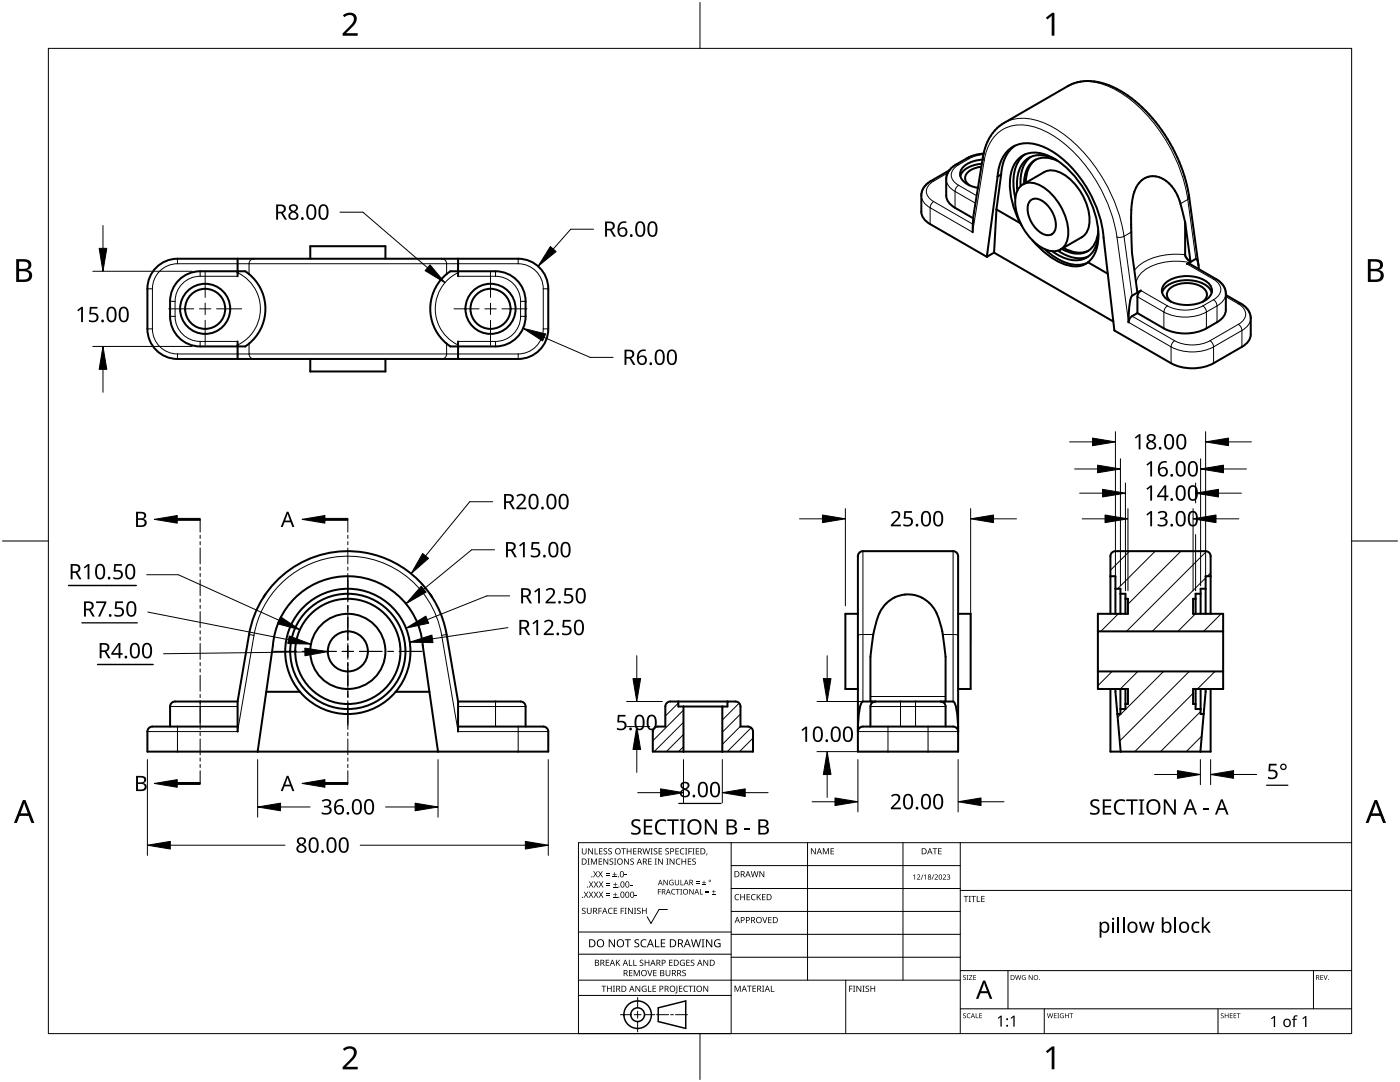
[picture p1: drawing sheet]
<svg xmlns="http://www.w3.org/2000/svg" width="279mm" height="216mm" viewBox="0 0 279 216" stroke-linecap="round" stroke-linejoin="round" font-family="sans-serif">
<g fill="none" stroke="#000" stroke-width=".4">
<path d="M213.1 17.2l-12.7 7.3a9 9 0 0 0-4.1 6.2M213.1 17.2l.1-.1a10 10 0 0 1 9.6 .6l1.8 1 1.7 1.3 3.2 3 3 3.9 2.3 4.3 1.4 3.3 .9 3.5 2.1 15M189.5 34l-3.7 2.1a3.6 3.6 0 0 0-1.9 2.9v3.3a3 3 0 0 0 1.7 2.4l11.3 6.5M195.8 33.3a3.6 3.6 0 0 0-3.1 1.8 1.67 1.67 0 0 0 .8 1.9M195.9 32.7a4.5 4.5 0 0 0-4.2 2.4M196.1 31.9a4.9 4.9 0 0 0-4.4 2.3 2.46 2.46 0 0 0 1.8 2.8l1.7 .5M196.3 30.7l-2 12.2-.2 3.4M196.3 30.7l-2.5 .5-3 1.6a3.5 3.5 0 0 0-2 2.9v3.3a3 3 0 0 0 1.8 2.5l3.6 2.1M199.1 35.2a6.6 6.6 0 0 1 4-6.3 8.2 8.2 0 0 1 6.6 1.1 23.7 23.7 0 0 1 10.5 17.4l2.2 18.5 11.3 6.6a9.4 9.4 0 0 0 8.5 0l5.7-3.3a3 3 0 0 0 1.7-2.4v-3.3a3.5 3.5 0 0 0-2-2.9l-3-1.7M199.1 35.2l-2.2 16M199.8 34.8l-.9 7M199.8 34.8l-.7 .4"/>
<path d="M202.5 29.1a7.3 7.3 0 0 0-2.7 5.7M203.6 37.2a3.4 3.4 0 0 1 4.3 0 11.4 11.4 0 0 1 5.2 10 2.98 2.98 0 0 1-4.4 2.6 11.2 11.2 0 0 1-6-10.5l.5-1.5zM204.2 36.8l4.2-2.5a4.2 4.2 0 0 1 4.6 1 11.4 11.4 0 0 1 4.4 9.5 3.3 3.3 0 0 1-1.5 2.5l-4.2 2.5M204.5 30.8a7 7 0 0 0-2.2 6.5l.3 2.3M205.7 31.3a6.4 6.4 0 0 0-2 5.8M206.7 31.9a5.2 5.2 0 0 0-2 4.6M210.7 31.9a5.3 5.3 0 0 0-5.9 0 6.9 6.9 0 0 0-1.8 6.2M211.1 32.1a4.5 4.5 0 0 0-5.5 .6 6 6 0 0 0-1.2 4M31.2 53.4a6 6 0 0 1 4.2-1.8h68a6 6 0 0 1 6 6v8a6 6 0 0 1-6 6h-68a6 6 0 0 1-6-6v-8a6 6 0 0 1 1.8-4.2zM35.7 55.9a6 6 0 0 1 4.2-1.8h9a9 9 0 0 1 0 15h-9a6 6 0 0 1-6-6 9.8 9.8 0 0 1 .7-5.7zM47.4 51.6v3.5M47.4 54.1v.3"/>
<path d="M61.9 51.6v-2.5h15v2.5M88.5 55.3l1.4-1.2h9a6 6 0 0 1 6 6 9.8 9.8 0 0 1-.7 5.8 6 6 0 0 1-5.3 3.2h-9a9 9 0 0 1-1.4-13.8zM91.4 54.1v.3M91.4 51.6v3.5M198.4 50.4l-1.5 .8M198.4 50.4l23.8 13.8M198.9 41.8l-.5 8.6M198.9 41.8l4.7 2.7M203.6 44.5a14.9 14.9 0 0 1-1.6-10.7 4.8 4.8 0 0 1 6.8-2.9 18.1 18.1 0 0 1 9.6 11.3 11.3 11.3 0 0 1-.1 8.8l-1.2 1.3M203.6 44.5l.3 .6M205.5 40.1a2.05 2.05 0 0 1 2.9 .3 5.7 5.7 0 0 1 2.1 5.6 1.68 1.68 0 0 1-2.6 .6 5.7 5.7 0 0 1-2.6-6.1zM206.1 48a14.1 14.1 0 0 0 7.7 5.1 4 4 0 0 0 3.3-.8"/>
<path d="M208.5 49.7a9.7 9.7 0 0 0 7 3.1l1.5-.3M211.1 50a6.4 6.4 0 0 0 6.1 1.2M212.2 49.5a5.5 5.5 0 0 0 5 .5M217.1 52.3l4 2.3M219.2 46.1a4.5 4.5 0 0 1-3.3 4.4 6 6 0 0 1-4-.8M219.2 46.5a5.3 5.3 0 0 1-3 5.2 6.9 6.9 0 0 1-6.2-1.6M225.7 44.9l.2 5.6 1.1 7.9 .2-.1M225.7 44.8v.1M227.2 58.3l.5-.3-.5 .5-.2 .5v3.5M227.2 58.3l-1.3 .7a12.5 12.5 0 0 0-.7 5.3l.2-.7 .3-.4 1.3-.7M231.9 58.4a3.9 3.9 0 0 1 3.2-2.3 7 7 0 0 1 6.2 1.3l.5 1M232.7 56.4a7.4 7.4 0 0 1 8.3 0 2.07 2.07 0 0 1 .8 2 2.07 2.07 0 0 1-1.4 1.6 7.6 7.6 0 0 1-7.7-.4 1.95 1.95 0 0 1 0-3.2z"/>
<path d="M236.5 44.4v6.5l.3 .6 .8 .7M236.5 44.4l1.1 7.8M236.5 44.4a19.7 19.7 0 0 0-2-6.3 4.9 4.9 0 0 0-5.7-2.7 5.8 5.8 0 0 0-2.9 5.2l-.2 4.2M237.4 52.4l-.5 .3 .5-.1 5.3 3.1a3.5 3.5 0 0 1 1.9 2.9v3.3a3 3 0 0 1-1.7 2.4 12.7 12.7 0 0 1-3.8 1.9 9.5 9.5 0 0 1-6.8-.7l-5.3-3M237.4 52.4l1.3-.8a1.76 1.76 0 0 1 .5 1.4l.1 .7M237.6 52.2l-.2 .2M47.4 68.1v3.5M47.4 68.8v.3M61.9 71.6v2.5h15v-2.5M91.4 68.1v3.5M91.4 68.8v.3M233.7 60.2a1.68 1.68 0 0 1-.8-1.6 1.68 1.68 0 0 1 1.1-1.4 5.7 5.7 0 0 1 6.6 .7 1.58 1.58 0 0 1-.6 2.3"/>
<path d="M53 118.6l-.4 .6M85.9 118.6l.4 .6M171.5 110.3l.7-.3h18a1 1 0 0 1 1 1v39h-20v-39zM221.6 115h1v7.5M222.6 117.5h1v5M223.6 118.5h1v4M224.6 119.5h.5v3h-6v15h6v3h-.5M238.6 119.5h-.5v3h6v15h-6v3h.5M239.6 118.5h-1v4M240.6 117.5h-1v5M241.6 115h-1v7.5M47.4 140h-12.5a1 1 0 0 0-1 1v4"/>
<path d="M47.4 140l2.3-13.4a20 20 0 0 1 19.7-16.6 20 20 0 0 1 19.7 16.6l2.3 13.4M47.4 140v6M53.1 138h6.8M59.9 138a12.5 12.5 0 0 1 .9-17.1 12.5 12.5 0 0 1 17.2 0 12.5 12.5 0 0 1 1 17.1M59.9 138a12.5 12.5 0 0 0 19.1 0M79 138h6.7M91.4 140h12.5a1 1 0 0 1 1 1v4M91.4 140v6M135.4 140v1h9.8v-1M171.2 122.5h-2.5v15h2.5M174 140l-.3-.1v-8.8l.6-4.5a12.7 12.7 0 0 1 2.3-5.9 6.3 6.3 0 0 1 6.3-1.9 6.3 6.3 0 0 1 4.5 4.9l.7 2.6 .6 4.8v8.8l-.3 .1M174.7 140a1 1 0 0 0-1 1v4"/>
<path d="M187.7 140a1 1 0 0 1 1 1v4M191.2 122.5h2.5v15h-2.5M219.1 126h25M219.1 134h25M221.6 122.5v-11.5a1 1 0 0 1 1-1h18a1 1 0 0 1 1 1v11.5M221.6 137.5v12.5h20v-12.5M222.6 137.5l1.1 12.5M223.6 137.5v5h-.6M224.6 137.5v4h-1M238.6 137.5v4h1M239.6 137.5v5h.6M240.6 137.5l-1 12.5"/>
<path d="M47.4 145h-17a1 1 0 0 0-1 1v4h80v-4a1 1 0 0 0-1-1h-17M51.4 150l3.1-21.2a15 15 0 0 1 14.9-13.8 15 15 0 0 1 15 13.8l3 21.2M133.1 140.3l.7-.3h13a1 1 0 0 1 1 1v4h1.5a1 1 0 0 1 1 1v4h-20v-4a1 1 0 0 1 1-1h1.5v-4zM136.4 141v9M144.2 141v9M171.2 146a1 1 0 0 1 1-1h18a1 1 0 0 1 1 1M191.2 145.9l-.3-4.2a2.15 2.15 0 0 0-.7-1.7h-18a2.15 2.15 0 0 0-.7 1.7l-.3 4.2"/>
<circle cx="40.9" cy="61.6" r="5"/>
<circle cx="40.9" cy="61.6" r="4"/>
<circle cx="97.9" cy="61.6" r="4"/>
<circle cx="97.9" cy="61.6" r="5"/>
<circle cx="69.4" cy="130" r="4"/>
<circle cx="69.4" cy="130" r="10.5"/>
<circle cx="69.4" cy="130" r="7.5"/>
<circle cx="69.4" cy="130" r="11.5"/>
</g>
<g fill="none" stroke="#000" stroke-width=".2">
<path d="M213.1 17.2a9.1 9.1 0 0 1 8.6 .3 28.5 28.5 0 0 1 12.5 13.2 30.2 30.2 0 0 1 2.8 9.1M183.9 39a2.83 2.83 0 0 0 1.7 2.4M185.8 36.1h.5M186.3 36.1a2.15 2.15 0 0 0-1.4 2.1 2.15 2.15 0 0 0 1.4 2M188.8 35.7a2.83 2.83 0 0 0 1.8 2.5M189.1 34.5l-2.8 1.6M190.6 38.2l4.1 2.3M190.6 38.2v3.3M190.8 32.8l.5 .1M191.3 32.9a2.15 2.15 0 0 0-1.5 2 2.15 2.15 0 0 0 1.5 2.1M191.3 37l3.6 2.1M191.3 37l-.5 .5-.2 .7"/>
<path d="M192.9 31.6l.5 .1M193.4 31.7l-2.1 1.2M196.1 31.4l.3 .6M196.3 30.8l-1.6 .3-1.3 .6M196.4 32l-2.3 14.3M196.4 32a7.7 7.7 0 0 1 5.9-7 13 13 0 0 1 9.9 3.5 30.9 30.9 0 0 1 10.7 18.8M200.4 24.5a9.1 9.1 0 0 1 8.6 .3 28.5 28.5 0 0 1 12.4 13.3 30.2 30.2 0 0 1 2.9 9.1M237 39.8l1.7 11.9M237 39.8l-1.4 .8M237.3 39.4l-.3 .4M29.4 57.6h1M30.4 57.6v8"/>
<path d="M35.4 52.6a5 5 0 0 0-5 5M35.4 51.6v1M35.4 52.6h68M39.9 55.1a5 5 0 0 0-5 5M39.9 54.1v1M39.9 55.1h7.5M47.4 54.4a8 8 0 0 1 4.6 7.2 8 8 0 0 1-4.6 7.2M50.7 51.6a.99 .99 0 0 0-1 1v2.1M88.1 51.6a.99 .99 0 0 1 1 1v2.1M91.4 54.4a8 8 0 0 0-4.5 7.2 8 8 0 0 0 4.5 7.2M91.4 55.1h7.5M98.9 54.1v1"/>
<path d="M98.9 55.1a5 5 0 0 1 5 5M103.4 52.6a5 5 0 0 1 5 5M103.4 51.6v1M108.4 57.6v8M108.4 57.6h1M185.6 41.4v3.3M185.6 41.4l8.5 4.9M186.3 40.2l7.8 4.5M186.3 40.2l-.5 .6-.2 .6M222.9 47.3l2.3 17M224.3 47.2l-.6 .2-.8-.1M224.3 47.2l1.6 11.8"/>
<path d="M225.8 46.3l-1.5 .9M226.9 57.6l.3 .7M227 59.2l5.3 3.1M227.7 58l5.3 3M236.5 50.8a13.5 13.5 0 0 0-9.1 2.1l-1 1.1M236.9 52.7l5.3 3M237.4 52.4a12.5 12.5 0 0 0-9 1.5 3.7 3.7 0 0 0-1.7 2.7M242.2 59.8l.5 .5 .2 .7M242.2 59.8l-2.1 1.2M242.2 55.7a2.15 2.15 0 0 1 1.4 2.1 2.15 2.15 0 0 1-1.4 2M242.7 55.7h-.5M244.6 58.6a3 3 0 0 1-1.7 2.4"/>
<path d="M244.6 59.2l2.5 1.4M29.4 65.6h1M30.4 65.6a5 5 0 0 0 5 5M33.9 60.1h1M33.9 63.1h1M34.9 63.1a5 5 0 0 0 5 5M34.9 60.1v3M35.4 70.6v1M35.4 70.6h68M39.9 68.1v1M39.9 68.1h7.5M49.7 68.6v2a.99 .99 0 0 0 1 1"/>
<path d="M89.1 68.6v2a.99 .99 0 0 1-1 1M91.4 68.1h7.5M98.9 68.1v1M103.4 70.6v1M103.9 60.1v3M103.9 60.1h1M103.9 63.1h1M103.9 63.1a5 5 0 0 1-5 5M108.4 65.6a5 5 0 0 1-5 5M108.4 65.6h1M225.2 64.3l8.5 4.9M225.9 63.1l8.5 4.9"/>
<path d="M232.3 62.3v3.2M233 61a7.8 7.8 0 0 0 7.1 0M233 61l-.5 .6-.2 .7M233.7 69.2a9.4 9.4 0 0 0 8.5 0M233.7 69.2v3.3M234.4 68l-.5 .5-.2 .7M240.1 61l.5 .6 .2 .7M240.8 62.3a9.4 9.4 0 0 1-8.5 0M240.8 62.3v3.2M241.5 68l.5 .5 .2 .7M241.5 68a7.8 7.8 0 0 1-7.1 0M242.2 69.2v3.3"/>
<path d="M242.9 61v3.3M242.9 61l-2.1 1.3M247.1 60.6a2.15 2.15 0 0 1 1.5 2.1 2.15 2.15 0 0 1-1.5 2M247.1 64.7l.5 .5 .3 .7M247.1 64.7l-5.6 3.3M247.6 60.6h-.5M247.9 65.9v3.3M247.9 65.9l-5.7 3.3M249.6 63.5a3 3 0 0 1-1.7 2.4M172.2 110v30M190.2 110v30M39.9 140v5"/>
<path d="M49.7 126.6l1 .2M50.7 126.8a19 19 0 0 1 18.7-15.8 19 19 0 0 1 18.7 15.8M50.7 126.8l-3.3 19.1M88.1 126.8l3.3 19.1M89.1 126.6l-1 .2M98.9 140v5M173.7 139h15M174.3 126.6h-2.5l-.6 .2M179.7 140v5M182.7 140v5M188.1 126.6h2.5l.6 .2M29.4 146h18"/>
<path d="M33.9 141h13.5M35.4 145v5M91.4 141h13.5M91.4 146h18M103.4 145v5M171.2 146h20M173.7 141h15M177.2 145v5M185.2 145v5"/>
</g>
<g fill="none" stroke="#000" stroke-width=".2">
<path d="M225.4 110l-3.8 3.8M230.6 110l-7.5 7.5M235.7 110l-10.6 10.6M240.6 115.3l-10.6 10.7M240.8 110l-16 16M241.6 114.3l-.6 .7M145.4 140l-.2 .2M222 134l-2.9 2.8M223.2 122.5l-3.5 3.5M227.1 134l-3.5 3.5M232.2 134l-9.1 9.1M237.3 134l-13.8 13.9"/>
<path d="M238.1 138.3l-11.6 11.7M238.6 122.5l-3.5 3.5M242.5 134l-3.5 3.5M243.7 122.5l-3.5 3.5M135.4 140.3l-2.6 2.6M136.4 149l-1 1M136.4 141.7l-6.1 6.1M136.4 144.1l-5.9 5.9M136.4 146.6l-3.4 3.4M144.4 141l-.2 .2M147.5 140.3l-3.3 3.4M147.8 142.5l-3.6 3.6"/>
<path d="M147.8 144.9l-3.6 3.6M149.9 145.2l-4.8 4.8M150.3 147.3l-2.7 2.7M150.3 149.7l-.3 .3M239.6 142l-8 8M239.8 146.9l-3.1 3.1"/>
</g>
<path d="M9.7 9.7h260v196.5h-260z" fill="none" stroke="#000" stroke-width=".2"/>
<path d="M139.7 .5v9.2M.5 108h9.2M269.7 108h9.2M139.7 206.2v9.2" fill="none" stroke="#000" stroke-width=".2"/>
<g fill="#000">
<path d="M68.4 3.1a1.64 1.64 0 0 1 2.8 .4 2.52 2.52 0 0 1-1.2 2.2l-.9 .9h2.3v.5h-3v-.4l1.2-1.2a1.95 1.95 0 0 0 .9-2.2 1.23 1.23 0 0 0-1.8 .1zM208.7 3.5l1.3-.9h.4v4.5h-.5v-4l-.9 .8zM68.4 209.3a1.64 1.64 0 0 1 2.8 .4 2.52 2.52 0 0 1-1.2 2.2l-.9 1h2.3v.5h-3v-.5l1.2-1.2a1.95 1.95 0 0 0 .9-2.1 1.23 1.23 0 0 0-1.8 .1zM208.7 209.8l1.3-1h.4v4.6h-.5v-4l-.9 .7z"/>
<path d="M3.2 51.7h1.3a1.28 1.28 0 0 1 1.7 1.3 1.04 1.04 0 0 1-.8 .9 1.23 1.23 0 0 1 1 1.5 1.23 1.23 0 0 1-1.6 .9h-1.6zM3.8 54.1v1.7h.9a.86 .86 0 0 0 1.1-.9 .86 .86 0 0 0-1.1-.8zM3.8 52.2v1.4h.8a.78 .78 0 0 0 1.1-.7 .78 .78 0 0 0-1.1-.7z"/>
<path d="M273 51.7h1.3a1.28 1.28 0 0 1 1.7 1.3 1.04 1.04 0 0 1-.9 .9 1.23 1.23 0 0 1 1 1.5 1.23 1.23 0 0 1-1.5 .9h-1.6zM273.6 54.1v1.7h.9a.86 .86 0 0 0 1.1-.9 .86 .86 0 0 0-1.2-.8zM273.6 52.2v1.4h.8a.78 .78 0 0 0 1-.7 .78 .78 0 0 0-1.1-.7z"/>
<path d="M4.6 159.6h.5l1.8 4.6h-.6l-.6-1.4h-1.8l-.5 1.4h-.6zM4.8 160.2l-.7 2.1h1.4z"/>
<path d="M274.3 159.6h.5l1.8 4.6h-.6l-.5-1.4h-1.8l-.6 1.4h-.6zM274.6 160.2l-.7 2.1h1.4z"/>
</g>
<g fill="none" stroke="#000" stroke-width=".2">
<path d="M145.9 168.1v38.1h-30.5v-38.1h154.3M145.9 172.7h45.7M145.9 177.3h45.7M161.2 168.1v27.5M180.2 168.1v27.5M191.6 168.1v38.1M191.6 177.7h78.1M115.4 198.6h30.5M115.4 195.6h76.2M115.4 190.4h30.5M115.4 186h30.5M127.3 199v2.1"/>
<path d="M133.2 181.5h-1.7l-1.6 2.8-.7-1.4M145.9 181.9h45.7M145.9 186.4h45.7M145.9 191h45.7M168.8 195.6v10.6M191.6 193.7h78.1M201.2 193.7v7.6M262.1 193.7v7.6M123.8 202.5h2.1M126.6 202.5h1.3M127.3 201.8v1.4M127.3 203.8v2.1"/>
<path d="M128.6 202.5h2.1M131 202.5h2.4M133.8 202.5h.6M134.8 202.5h2.4M191.6 201.3h78.1M208.4 201.3v4.9M243.1 201.3v4.9"/>
</g>
<g fill="#000">
<path d="M116.1 169.3h.2v.8a.32 .32 0 0 0 .3 .3 .32 .32 0 0 0 .3-.3v-.8h.2v.8a.47 .47 0 0 1-.5 .4 .47 .47 0 0 1-.5-.5zM116.5 177.9h.2l.3 .5 .3-.5h.1l-.4 .6 .4 .6h-.1l-.3-.5-.4 .5h-.1l.4-.6zM117.3 171.3h.4l-.1 .1v1l.1 .1h-.4l.1-.1v-1zM117.4 169.3h.2l.6 1v-1h.1v1.2h-.1l-.7-1v1h-.1zM117.5 177.9h.2l.3 .5 .3-.5h.1l-.4 .6 .4 .6h-.1l-.4-.5-.3 .5h-.1l.4-.6zM117.5 175.9h.2l.3 .5 .3-.5h.1l-.4 .6 .5 .6h-.2l-.3-.5-.4 .5h-.1l.4-.6zM117.9 171.3h.3l.3 1 .4-1h.2v1.2h-.1v-1l-.4 1h-.1l-.4-1v1h-.2zM118.7 169.3h.1v1h.6v.2h-.7zM118.4 173.8h.1l.3 .5 .3-.5h.2l-.4 .6 .4 .7h-.1l-.4-.6-.3 .6h-.1l.4-.7zM118.5 177.9h.2l.2 .5 .3-.5h.2l-.4 .6 .4 .6h-.1l-.4-.5-.3 .5h-.1l.4-.6zM118.5 175.9h.2l.3 .5 .3-.5h.1l-.4 .6 .4 .6h-.1l-.3-.5-.4 .5h-.1l.4-.6zM119.5 171.3h.7v.1h-.6v.4h.5v.2h-.5v.4h.6v.1h-.7z"/>
<path d="M119.6 169.3h.6v.1h-.5v.4h.5v.1h-.5v.4h.5v.2h-.6zM119.4 173.8h.1l.3 .5 .3-.5h.2l-.4 .6 .4 .7h-.1l-.4-.6-.3 .6h-.2l.5-.7zM119.5 177.9h.1l.3 .5 .3-.5h.2l-.4 .6 .4 .6h-.1l-.4-.5-.3 .5h-.1l.4-.6zM119.5 175.9h.2l.3 .5 .3-.5h.1l-.4 .6 .4 .6h-.1l-.4-.5-.3 .5h-.1l.4-.6zM120.9 174.6h.8v.1h-.8zM120.9 174.2h.8v.1h-.8zM121 178.7h.8v.1h-.8zM121 178.3h.8v.1h-.8zM121 176.6h.8v.1h-.8zM121 176.3h.8v.1h-.8zM120.5 169.4l.4-.1h.3l-.1 .1a.25 .25 0 0 0-.4-.1 .25 .25 0 0 0 0 .4 .4 .4 0 0 1 .5 .3 .4 .4 0 0 1-.3 .5 .4 .4 0 0 1-.5-.2h.2a.27 .27 0 0 0 .4-.1 .27 .27 0 0 0-.3-.3l-.2-.2zM120.4 171.3h.2l.6 1v-1h.2v1.2h-.2l-.6-1v1h-.2z"/>
<path d="M121.4 169.4l.5-.1h.2v.1a.25 .25 0 0 0-.4-.1 .25 .25 0 0 0 0 .4 .4 .4 0 0 1 .4 .3 .4 .4 0 0 1-.2 .5 .4 .4 0 0 1-.5-.2h.1a.27 .27 0 0 0 .5-.1 .27 .27 0 0 0-.4-.3l-.2-.2zM122.3 174.9h.8v.2h-.8zM122.4 179h.8v.1h-.8zM122.4 177h.8v.1h-.8zM121.7 171.4l.4-.1 .3 .1-.1 .1a.25 .25 0 0 0-.4-.1 .25 .25 0 0 0 0 .4 .4 .4 0 0 1 .5 .3 .4 .4 0 0 1-.3 .5 .4 .4 0 0 1-.5-.3l.2 .1a.27 .27 0 0 0 .4-.2 .27 .27 0 0 0-.3-.3l-.2-.2zM122.6 174h.1v.4h.4v.1h-.4v.4h-.1v-.4h-.3v-.1h.3zM122.7 178.1h.1v.4h.4v.1h-.4v.3h-.1v-.3h-.3v-.1h.3zM122.7 176.1h.2v.3h.3v.2h-.3v.3h-.2v-.3h-.3v-.2h.3zM122.5 171.3h.5l-.2 .1v1l.2 .1h-.5l.2-.1v-1zM124 169.3h.9v.1h-.4v1.1h-.1v-1.1h-.4zM124.7 174.5h.4v.2h-.4zM124.6 171.3h.1l.7 1v-1h.1v1.2h-.2l-.6-1v1h-.1z"/>
<path d="M125.7 176.6h.5v.1h-.5zM125.1 169.3h.1v.5h.7v-.5h.1v1.2h-.1v-.6h-.7v.6h-.1zM125.8 171.4l.5-.1 .2 .1v.1a.25 .25 0 0 0-.4-.1 .25 .25 0 0 0 0 .4 .4 .4 0 0 1 .4 .3 .4 .4 0 0 1-.2 .5 .4 .4 0 0 1-.5-.3l.1 .1a.27 .27 0 0 0 .5-.2 .27 .27 0 0 0-.4-.3l-.2-.2zM126.7 178.6h.4v.2h-.4zM126.4 169.3h.6v.1h-.5v.4h.5v.1h-.5v.4h.5v.2h-.6zM128.2 169.3h.2l.2 1 .3-1h.2l.2 1 .3-1h.1l-.3 1.2h-.1l-.3-1.1-.3 1.1h-.2zM129.4 171.3h.6v.1h-.5v.4h.5v.2h-.5v.4h.5v.1h-.6zM129.8 169.3h.5l-.2 .1v1l.2 .1h-.5l.2-.1v-1zM130.7 171.3h.4l-.1 .1v1l.1 .1h-.4l.1-.1v-1zM130.5 169.4l.4-.1h.3l-.1 .1a.25 .25 0 0 0-.4-.1 .25 .25 0 0 0 0 .4 .4 .4 0 0 1 .5 .3 .4 .4 0 0 1-.3 .5 .4 .4 0 0 1-.5-.2h.2a.27 .27 0 0 0 .4-.1 .27 .27 0 0 0-.3-.3l-.2-.2zM131.3 177.4h.6v.1h-.5v.4h.5v.1h-.5v.5h-.1zM131.4 169.3h.7v.1h-.5v.4h.5v.1h-.5v.4h.5v.2h-.7z"/>
<path d="M131.3 171.3h.2l.7 1-.1-1h.2v1.2h-.2l-.6-1v1h-.2zM132.4 175.6h.2l.6 .9v-.9h.1v1h-.2l-.6-.9v.9h-.1zM133 171.3h.4l-.1 .1v1l.1 .1h-.4l.1-.1v-1zM132.8 169.4l.4-.1h.3l-.1 .1a.25 .25 0 0 0-.3-.1 .25 .25 0 0 0 0 .4 .4 .4 0 0 1 .4 .3 .4 .4 0 0 1-.3 .5 .4 .4 0 0 1-.4-.2h.1a.27 .27 0 0 0 .5-.1 .27 .27 0 0 0-.4-.3l-.2-.2zM133.7 175.7l.5-.2 .2 .1v.1a.45 .45 0 0 0-.7 .4 .45 .45 0 0 0 .6 .4v-.3h-.2v-.1h.3v.5a.6 .6 0 0 1-.8-.1 .6 .6 0 0 1 .1-.8zM134.1 177.5l.4-.1h.3l-.1 .2a.44 .44 0 0 0-.6 .4 .44 .44 0 0 0 .6 .3 .52 .52 0 0 1-.7 0 .52 .52 0 0 1 .1-.8zM133.6 171.3h.2l.7 1v-1h.1v1.2h-.2l-.6-1v1h-.2zM134.9 177.4h.8v.1h-.4v1h-.1v-1h-.3zM135 171.5l.5-.2 .3 .1-.1 .1a.49 .49 0 0 0-.7 .4 .49 .49 0 0 0 .7 .5 .52 .52 0 0 1-.6 0 .52 .52 0 0 1-.2-.6zM134.8 169.3h.7v.1h-.6v.4h.5v.1h-.5v.4h.6v.2h-.7zM134.7 175.6h.1v.7a.28 .28 0 0 0 .3 .2 .28 .28 0 0 0 .3-.2v-.7h.1v.7a.42 .42 0 0 1-.4 .4 .42 .42 0 0 1-.4-.4zM135.8 175.6h.1v.9h.5v.1h-.6z"/>
<path d="M135.8 177.4h.3l-.1 .1v.9l.1 .1h-.3l.1-.1v-.9zM135.8 169.4l.5-.2 .3 .1-.1 .1a.49 .49 0 0 0-.7 .5 .49 .49 0 0 0 .8 .4 .52 .52 0 0 1-.7 .1 .52 .52 0 0 1-.2-.6zM136 171.3h.2v.5h.6v-.5h.1v1.2h-.1v-.5h-.6v.5h-.2zM136.7 169.3h.5l-.2 .1v1l.2 .1h-.5l.2-.1v-1zM137.4 169.3h.7v.1h-.6v.4h.5v.2h-.5v.5h-.1zM137.3 171.3h.6v.1h-.5v.4h.5v.2h-.5v.4h.5v.1h-.6zM137.6 177.4h.1l.6 .9v-.9h.1v1.1h-.1l-.6-.9v.9h-.1zM138.2 169.3h.4l-.1 .1v1l.1 .1h-.4l.1-.1v-1zM138.9 176.2h.7v.1h-.7zM138.9 175.9h.7v.1h-.7zM138.2 171.4l.4-.1 .3 .1-.1 .1a.25 .25 0 0 0-.4-.1 .25 .25 0 0 0 0 .4 .4 .4 0 0 1 .5 .3 .4 .4 0 0 1-.3 .5 .4 .4 0 0 1-.5-.3l.2 .1a.27 .27 0 0 0 .4-.2 .27 .27 0 0 0-.3-.3l-.2-.2zM138.9 169.3h.6v.1h-.5v.4h.5v.1h-.5v.4h.5v.2h-.6z"/>
<path d="M139.7 177.4h.1v1h.5v.1h-.6zM140.1 176.5h.8v.1h-.8zM140.4 175.7h.2v.3h.3v.2h-.3v.3h-.2v-.3h-.3v-.2h.3zM140.8 178h.7v.2h-.7zM140.8 177.7h.7v.1h-.7zM141 170.3h.2l-.3 .4zM142.1 178.4h.7v.1h-.7zM142.4 177.6h.1v.3h.3v.1h-.3v.3h-.1v-.3h-.3v-.1h.3zM146.8 178.6l.4-.2 .3 .1v.1a.49 .49 0 0 0-.7 .4 .49 .49 0 0 0 .7 .5 .52 .52 0 0 1-.7 0 .52 .52 0 0 1-.2-.6zM147.7 178.4h.2v.5h.6v-.5h.2v1.2h-.2v-.5h-.6v.5h-.2zM149 178.4h.7v.1h-.5v.4h.4v.2h-.4v.4h.5v.1h-.7zM150 178.6l.5-.2 .3 .1-.1 .1a.49 .49 0 0 0-.7 .4 .49 .49 0 0 0 .8 .5 .52 .52 0 0 1-.7 0 .52 .52 0 0 1-.2-.6z"/>
<path d="M149.8 173.8h.2l.2 1.1 .3-1.1h.2l.3 1.1 .2-1.1h.2l-.3 1.2h-.2l-.3-1-.3 1h-.1zM151 178.4h.2v.6l.5-.6h.2l-.5 .5 .5 .7h-.2l-.4-.6-.1 .6h-.2zM151.6 173.8h.1l.7 1v-1h.1v1.2h-.2l-.6-1v1h-.1zM152.1 178.4h.7v.1h-.6v.4h.5v.2h-.5v.4h.6v.1h-.7zM161.8 169.3h.2l.7 1v-1h.1v1.2h-.2l-.6-1v1h-.2zM164.2 169.3h.2l.4 .9 .4-.9h.2v1.2h-.1v-1.1l-.4 1.1h-.1l-.4-1.1v1.1h-.2zM165.8 169.3h.6v.1h-.5v.4h.5v.1h-.5v.4h.5v.2h-.6zM182.2 174.7l.4-.2v1h-.1v-.9l-.2 .2zM183 174.6a.37 .37 0 0 1 .6 0 .37 .37 0 0 1-.2 .6l-.2 .2h.5v.1h-.7l.3-.4a.27 .27 0 0 0 .2-.3 .27 .27 0 0 0-.3-.2zM184.1 174.5h.2l-.4 1h-.1zM184.4 174.7l.4-.2v1h-.1v-.9l-.2 .2zM186.3 174.5h.1l-.4 1h-.1z"/>
<path d="M186.1 169.3h.9v.1h-.3v1.1h-.2v-1.1h-.4zM186.5 174.6a.37 .37 0 0 1 .6 0 .37 .37 0 0 1-.2 .6l-.2 .2h.5v.1h-.7l.3-.4a.27 .27 0 0 0 .3-.3 .27 .27 0 0 0-.4-.2zM187.2 169.3h.7v.1h-.5v.4h.5v.1h-.5v.4h.5v.2h-.7zM188.2 174.6a.37 .37 0 0 1 .6 0 .37 .37 0 0 1-.3 .6l-.2 .2h.5v.1h-.7l.3-.4a.27 .27 0 0 0 .3-.3 .27 .27 0 0 0-.4-.2zM189 174.6a.32 .32 0 0 1 .5-.1 .32 .32 0 0 1-.1 .5 .32 .32 0 0 1 .2 .4 .32 .32 0 0 1-.5 .1l-.1-.1a.26 .26 0 0 0 .3 .1 .26 .26 0 0 0 .1-.4l-.3-.2a.23 .23 0 0 0 .3 0 .23 .23 0 0 0-.1-.4 .23 .23 0 0 0-.3 .2zM192.3 178.8h.9v.1h-.3v1.1h-.2v-1.1h-.4zM193.3 178.8h.5l-.2 .1v1l.2 .1h-.5l.2-.1v-1zM193.8 178.8h1v.1h-.4v1.1h-.2v-1.1h-.4zM194.9 178.8h.2v1.1h.5v.1h-.7zM195.8 178.8h.7v.1h-.5v.4h.5v.1h-.5v.5h.5v.1h-.7zM116.2 181.3l.4-.2 .3 .1-.1 .1a.25 .25 0 0 0-.4-.1 .25 .25 0 0 0 0 .4 .4 .4 0 0 1 .5 .3 .4 .4 0 0 1-.3 .5 .4 .4 0 0 1-.5-.2h.2a.27 .27 0 0 0 .4-.1 .27 .27 0 0 0-.3-.3l-.2-.2zM117.1 181.1h.2v.8a.32 .32 0 0 0 .3 .3 .32 .32 0 0 0 .3-.3v-.8h.2v.8a.47 .47 0 0 1-.5 .5 .47 .47 0 0 1-.5-.5z"/>
<path d="M119.4 181.1h.7v.2h-.5v.4h.5v.1h-.5v.6h-.2zM120 196.7h1v.1h-.4v1.1h-.2v-1.1h-.4zM120.9 191.5h.7v.1h-.6v.4h.5v.2h-.5v.4h.6v.1h-.7zM121.5 181.3l.4-.2 .4 .1-.1 .1a.49 .49 0 0 0-.7 .5 .49 .49 0 0 0 .7 .4 .52 .52 0 0 1-.6 .1 .52 .52 0 0 1-.3-.6zM121.1 196.7h.2v.5h.6v-.5h.2v1.2h-.2v-.6h-.6v.6h-.2zM121.5 187.4h.2l.9 1.3v-1.3h.1v1.6h-.2l-.8-1.3v1.3h-.2zM122.3 196.7h.4l-.1 .1v1l.1 .1h-.4l.2-.1v-1zM122.5 181.1h.7v.2h-.6v.4h.5v.1h-.5v.4h.6v.2h-.7zM122.9 191.5h.2v.6l.5-.6h.2l-.5 .5 .5 .7h-.2l-.4-.6-.1 .6h-.2zM123.9 181.1h.6v.2h-.5v.4h.5v.1h-.5v.6h-.1zM124.7 181.1h.4l-.2 .2v.9l.2 .2h-.4l.1-.2v-.9zM124.7 187.4h1.2v.2h-.5v1.4h-.2v-1.4h-.5z"/>
<path d="M125.5 191.5h.2v1.1h.5v.1h-.7zM125.5 193.6h.7v.1h-.5v.4h.5v.1h-.5v.4h.5v.2h-.7zM125.3 181.1h.2l.7 1.1-.1-1.1h.2v1.3h-.2l-.6-1v1h-.2zM126.4 191.5h.1v1.1h.6v.1h-.7zM126.5 181.1h.5l-.2 .2v.9l.2 .2h-.5l.2-.2v-.9zM126.5 193.6h.2l.4 1 .4-1h.2v1.2h-.2v-1.1l-.4 1.1h-.1l-.4-1.1v1.1h-.1zM126.7 187.6l.3-.2 .6 .1-.2 .1a.33 .33 0 0 0-.6 .2 .33 .33 0 0 0 .4 .4 .47 .47 0 0 1 .4 .6 .47 .47 0 0 1-.7 .2h-.3v-.2h.2a.35 .35 0 0 0 .6-.2 .35 .35 0 0 0-.5-.4l-.3-.2zM126.8 196.7h.2l.6 1v-1h.2v1.2h-.2l-.7-1 .1 1h-.2zM127.2 181.3l.4-.2 .3 .1-.1 .1a.25 .25 0 0 0-.4-.1 .25 .25 0 0 0 0 .4 .4 .4 0 0 1 .5 .3 .4 .4 0 0 1-.3 .5 .4 .4 0 0 1-.5-.2h.2a.27 .27 0 0 0 .4-.1 .27 .27 0 0 0-.3-.3l-.2-.2zM127.7 191.6l.4-.1 .3 .1-.1 .1a.25 .25 0 0 0-.3-.1 .25 .25 0 0 0 0 .4 .4 .4 0 0 1 .4 .3 .4 .4 0 0 1-.3 .5 .4 .4 0 0 1-.4-.3l.1 .1a.27 .27 0 0 0 .5-.2 .27 .27 0 0 0-.4-.3l-.2-.2zM128 187.6l.6-.2 .4 .1-.1 .2a.63 .63 0 0 0-.9 .5 .63 .63 0 0 0 1 .6v.2a.83 .83 0 0 1-1.1-.3 .83 .83 0 0 1 .1-1.1zM128.2 196.8l.6-.1 .2 .1v.1a.5 .5 0 0 0-.8 .4 .5 .5 0 0 0 .7 .5v-.4h-.3v-.1h.4v.6a.66 .66 0 0 1-.8-.2 .66 .66 0 0 1 0-.9z"/>
<path d="M128.1 181.1h.2v.6h.6v-.6h.2v1.3h-.2v-.6h-.6v.6h-.2zM129.2 193.6h.1l.4 1 .3-1h.2l-.4 1.2h-.2zM129.3 196.7h.2v1.1h.5v.1h-.7zM128.7 191.5h.1v.5h.6v-.5h.2v1.2h-.2v-.5h-.6v.5h-.1zM130.7 187.4h.2v1.4h.7v.2h-.9zM130.2 196.7h.7v.1h-.5v.4h.5v.1h-.5v.5h.5v.1h-.7zM130.4 193.6h.6v.1h-.5v.4h.5v.1h-.5v.4h.5v.2h-.6zM131.9 187.4h.9v.2h-.7v.5h.6v.2h-.6v.5h.7v.2h-.9zM132.8 193.6h.2v.7a.32 .32 0 0 0 .3 .4 .32 .32 0 0 0 .3-.4v-.7h.2v.7a.47 .47 0 0 1-.5 .5 .47 .47 0 0 1-.5-.5zM133.5 191.5h.7v.1h-.5v.4h.5v.2h-.5v.4h.5v.1h-.7zM135 196.7h.2v1.3l-.1 .2h-.3l-.1-.1 .3-.2zM135.5 196.7h.7v.1h-.5v.4h.4v.1h-.4v.5h.5v.1h-.7z"/>
<path d="M135.8 191.7l.5-.2 .4 .1-.1 .1a.5 .5 0 0 0-.8 .4 .5 .5 0 0 0 .7 .5v-.4h-.2v-.1h.4v.6a.66 .66 0 0 1-.9-.1 .66 .66 0 0 1 0-.9zM136.2 193.7l.4-.2 .3 .1-.1 .1a.25 .25 0 0 0-.4-.1 .25 .25 0 0 0 0 .4 .4 .4 0 0 1 .5 .3 .4 .4 0 0 1-.3 .5 .4 .4 0 0 1-.5-.2h.2a.27 .27 0 0 0 .5-.1 .27 .27 0 0 0-.4-.3l-.2-.2zM136.5 196.8l.5-.1 .3 .1-.1 .1a.49 .49 0 0 0-.7 .4 .49 .49 0 0 0 .8 .4 .52 .52 0 0 1-.7 .1 .52 .52 0 0 1-.2-.6zM137 191.5h.6v.1h-.5v.4h.5v.2h-.5v.4h.5v.1h-.6zM137.4 196.7h.9v.1h-.4v1.1h-.1v-1.1h-.4zM137.9 191.6l.4-.1 .3 .1-.1 .1a.25 .25 0 0 0-.4-.1 .25 .25 0 0 0 0 .4 .4 .4 0 0 1 .5 .3 .4 .4 0 0 1-.3 .5 .4 .4 0 0 1-.5-.3l.2 .1a.27 .27 0 0 0 .4-.2 .27 .27 0 0 0-.3-.3l-.2-.2zM138.4 196.7h.4l-.1 .1v1l.1 .1h-.4l.1-.1v-1zM137.9 187.4h.2l.3 1.4 .4-1.4h.2l.4 1.4 .3-1.4h.2l-.4 1.6h-.2l-.4-1.3-.4 1.3h-.2zM140 187.4h.6l-.2 .2v1.3l.2 .1h-.6l.2-.1v-1.3zM140.4 196.7h.1l.7 1v-1h.1v1.2h-.1l-.7-1v1h-.1zM140.4 191.5h.2l.6 1v-1h.1v1.2h-.1l-.7-1v1h-.1zM140.9 187.4h.2l.9 1.3v-1.3h.1v1.6h-.2l-.8-1.3v1.3h-.2z"/>
<path d="M142.7 187.6l.7-.2 .4 .1-.1 .2a.65 .65 0 0 0-1 .5 .65 .65 0 0 0 .9 .6v-.4h-.3v-.2h.5v.7a.86 .86 0 0 1-1.1-.1 .86 .86 0 0 1 0-1.2zM146.6 196.7h.2l.4 1 .4-1h.2v1.2h-.1v-1.1l-.4 1.1h-.2l-.4-1.1v1.1h-.1zM149.1 196.7h.9v.1h-.4v1.1h-.1v-1.1h-.4zM150.2 196.7h.7v.1h-.6v.4h.5v.1h-.5v.5h.6v.1h-.7zM152.1 183h.2l.3 1 .4-1h.1l-.4 1.2h-.1zM152.1 196.7h.4l-.1 .1v1l.1 .1h-.4l.1-.1v-1zM153.8 196.7h.2v1.1h.5v.1h-.7zM153.3 183h.7v.1h-.5v.4h.5v.1h-.5v.5h.5v.1h-.7zM169.5 196.7h.6v.1h-.5v.5h.5v.1h-.5v.5h-.1zM170.2 196.7h.5l-.2 .1v1l.2 .1h-.5l.2-.1v-1zM170.9 196.7h.2l.6 1v-1h.2v1.2h-.2l-.6-1v1h-.2zM172.1 196.7h.5l-.2 .1v1l.2 .1h-.5l.2-.1v-1z"/>
<path d="M172.8 196.8l.4-.1h.2v.2a.25 .25 0 0 0-.4-.1 .25 .25 0 0 0 0 .4 .4 .4 0 0 1 .5 .3 .4 .4 0 0 1-.3 .4 .4 .4 0 0 1-.5-.2l.2 .1a.27 .27 0 0 0 .4-.2 .27 .27 0 0 0-.3-.3l-.3-.2zM173.7 196.7h.2v.5h.6v-.5h.2v1.2h-.2v-.6h-.6v.6h-.2zM192.2 194.7l.4-.1h.2l-.1 .1a.24 .24 0 0 0-.3 0 .24 .24 0 0 0-.1 .3 .24 .24 0 0 0 .4 .1 .31 .31 0 0 1 0 .4 .31 .31 0 0 1-.5-.1 .24 .24 0 0 0 .3 .1 .24 .24 0 0 0 .1-.3l-.4-.3zM192.9 194.6h.4l-.1 .1v.7l.1 .1h-.4l.1-.1v-.7zM193.4 194.6h.6l-.5 .8h.6v.1h-.7l.5-.8h-.5zM194.2 194.6h.6v.1h-.4v.3h.4v.1h-.4v.3h.4v.1h-.6zM202.6 194.6h.1l.2 .8 .2-.8h.2l.2 .8 .2-.8h.1l-.2 .9h-.2l-.2-.8-.2 .8h-.2zM204 194.7l.4-.1h.3l-.1 .1a.4 .4 0 0 0-.6 .4 .4 .4 0 0 0 .6 .3v-.3l-.2-.1h.3v.5a.53 .53 0 0 1-.7-.1 .53 .53 0 0 1 0-.7zM205.3 194.6h.1l.6 .8v-.8h.1v.9h-.2l-.5-.8v.8h-.1zM227.3 183.9h.4l.4 1.9 .6-1.9h.3l.6 1.8 .4-1.8h.4l-.6 2.2h-.4l-.5-1.8-.6 1.8h-.4zM238.1 184.1l.5-.2h.5l.3 .1-.1 .3a.8 .8 0 0 0-1.2 .7 .8 .8 0 0 0 1.1 .8l.1-.1v.3a1.1 1.1 0 0 1-1.3-.1 1.1 1.1 0 0 1-.2-1.3zM239.9 183h.3v2l1-1.1h.4l-.9 1 .9 1.2h-.4l-.7-1-.3 .2v.8h-.3z"/>
<path d="M263.5 194.6h.6v.1h-.5v.3h.4v.1h-.4v.3h.5v.1h-.6zM264.1 194.6h.2l.2 .8 .3-.8h.2l-.4 .9h-.1zM192.2 202.3l.4-.1h.2l-.1 .1a.24 .24 0 0 0-.3 0 .24 .24 0 0 0-.1 .3 .24 .24 0 0 0 .4 .1 .31 .31 0 0 1 0 .5 .31 .31 0 0 1-.5-.2 .24 .24 0 0 0 .3 .1 .24 .24 0 0 0 .1-.3l-.4-.2zM193.1 202.3l.3-.1h.3l-.1 .1a.39 .39 0 0 0-.5 .4 .39 .39 0 0 0 .5 .3 .46 .46 0 0 1-.6 0 .46 .46 0 0 1 .1-.7zM194.7 202.2h.1v.8h.5v.2h-.6zM195.4 202.2h.6v.1h-.4v.3h.4v.1h-.4v.4h.4v.1h-.6zM199.1 203.1l.6-.4h.2v2.1h-.2v-1.9l-.5 .4zM201.7 203.1l.6-.4h.2v2.1h-.3v-1.9l-.4 .4zM209 202.2h.1l.2 .8 .2-.8h.1l.3 .8 .2-.8h.1l-.3 1h-.1l-.2-.9-.3 .9h-.1zM210.3 202.2h.6v.1h-.4v.3h.3v.1h-.3v.4h.4v.1h-.6zM211 202.2h.4l-.2 .1v.8l.2 .1h-.4l.1-.1v-.8zM211.6 202.3l.7-.1-.1 .1a.4 .4 0 0 0-.6 .4 .4 .4 0 0 0 .6 .3v-.2l-.2-.2h.3v.5a.53 .53 0 0 1-.7-.1 .53 .53 0 0 1 0-.7z"/>
<path d="M212.5 202.2h.2v.4h.5v-.4h.1v1h-.1v-.5h-.5v.5h-.2zM213.4 202.2h.8v.1h-.3v.9h-.2v-.9h-.3zM243.7 202.3l.3-.1h.2v.1a.24 .24 0 0 0-.3 0 .24 .24 0 0 0-.1 .3 .24 .24 0 0 0 .3 .1 .31 .31 0 0 1 0 .5 .31 .31 0 0 1-.5-.2 .24 .24 0 0 0 .4 .1 .24 .24 0 0 0 0-.3l-.3-.2zM244.4 202.2h.2v.4h.5v-.4h.1v1h-.1v-.5h-.5v.5h-.2zM245.4 202.2h.6v.1h-.4v.3h.4v.1h-.4v.4h.4v.1h-.6zM246.2 202.2h.5v.1h-.4v.3h.4v.1h-.4v.4h.4v.1h-.5zM246.8 202.2h.8v.1h-.3v.9h-.2v-.9h-.3zM253.7 203.2l.6-.5h.2v2.2h-.3v-1.9l-.4 .4zM258.2 202.7l.3-.1h.5l-.1 .3-.4-.1-.1 .2v.3h.4v.2h-.4v1.4h-.3v-1.4h-.3l.3-.2zM259.9 203.2l.6-.5h.2v2.2h-.2v-1.9l-.5 .4z"/>
<path d="M116.1 171.3h.4a.61 .61 0 0 1 .6 .6 .61 .61 0 0 1-.6 .6h-.4zM116.3 171.4v1h.1a.48 .48 0 0 0 .5-.5 .48 .48 0 0 0-.4-.5z"/>
<path d="M122.7 169.9a.61 .61 0 0 1 1.2 0 .61 .61 0 0 1-1.2 0zM122.9 169.9a.45 .45 0 0 0 .9 0 .45 .45 0 0 0-.9 0z"/>
<path d="M123.1 171.9a.61 .61 0 0 1 1.2 0 .61 .61 0 0 1-1.2 0zM123.3 171.9a.45 .45 0 0 0 .9 0 .45 .45 0 0 0-.9 0z"/>
<path d="M123.9 173.9a.5 .5 0 0 1 .6 .1 .5 .5 0 0 1 0 .7 .44 .44 0 0 1-.6 .3 .44 .44 0 0 1-.2-.6zM123.9 174a.48 .48 0 0 0-.1 .6 .48 .48 0 0 0 .5 .3v-.8l-.1-.1z"/>
<path d="M124 178a.5 .5 0 0 1 .6 .1 .5 .5 0 0 1 0 .6 .44 .44 0 0 1-.6 .4 .44 .44 0 0 1-.2-.6zM124.1 178.1a.48 .48 0 0 0-.2 .6 .48 .48 0 0 0 .5 .3v-.8l-.1-.2z"/>
<path d="M124 176a.5 .5 0 0 1 .6 .1 .5 .5 0 0 1 0 .6 .44 .44 0 0 1-.6 .4 .44 .44 0 0 1-.2-.7zM124.1 176.1a.48 .48 0 0 0-.2 .5 .48 .48 0 0 0 .5 .3v-.7l-.1-.2z"/>
<path d="M124.9 178a.5 .5 0 0 1 .7 .1 .5 .5 0 0 1 0 .6 .44 .44 0 0 1-.6 .4 .44 .44 0 0 1-.2-.6zM125 178.1a.48 .48 0 0 0-.1 .6 .48 .48 0 0 0 .4 .3l.1-.8-.2-.2z"/>
<path d="M124.9 176a.5 .5 0 0 1 .7 .1 .5 .5 0 0 1 0 .6 .44 .44 0 0 1-.6 .4 .44 .44 0 0 1-.2-.7zM125 176.1a.48 .48 0 0 0-.1 .5 .48 .48 0 0 0 .5 .3v-.7l-.1-.2z"/>
<path d="M125.9 178a.5 .5 0 0 1 .6 .1 .5 .5 0 0 1 0 .6 .44 .44 0 0 1-.5 .4 .44 .44 0 0 1-.2-.6zM126 178.1a.48 .48 0 0 0-.2 .6 .48 .48 0 0 0 .5 .3l.1-.8-.2-.2z"/>
<path d="M127.3 169.3h.3a.35 .35 0 0 1 .5 .2 .35 .35 0 0 1-.3 .4l.4 .6h-.2l-.3-.5h-.3v.5h-.1zM127.4 169.4v.4h.2a.23 .23 0 0 0 .3-.2 .23 .23 0 0 0-.3-.2z"/>
<path d="M127.5 171.3h.2l.4 1.2h-.1l-.2-.4h-.4l-.2 .4h-.1zM127.6 171.5l-.2 .5h.4z"/>
<path d="M128.3 171.3h.3a.35 .35 0 0 1 .5 .2 .35 .35 0 0 1-.3 .5l.4 .5h-.2l-.3-.5h-.2v.5h-.2zM128.5 171.4v.5h.1a.23 .23 0 0 0 .3-.2 .23 .23 0 0 0-.3-.3z"/>
<path d="M131.7 175.5h.1l.5 1.1h-.2l-.1-.3h-.4l-.2 .3h-.1zM131.8 175.7l-.2 .5h.3z"/>
<path d="M132.1 177.4h.3a.31 .31 0 0 1 .4 .2 .31 .31 0 0 1-.2 .4l.3 .5h-.2l-.3-.5h-.2v.5h-.1zM132.2 177.5v.4h.2a.21 .21 0 0 0 .2-.2 .21 .21 0 0 0-.2-.2z"/>
<path d="M133.3 177.4h.1l.5 1.1h-.2l-.1-.4h-.4l-.2 .4h-.1zM133.4 177.5l-.2 .5h.4z"/>
<path d="M133.8 169.3h.3a.41 .41 0 0 1 .4 .5 .41 .41 0 0 1-.6 .2v.5h-.1zM133.9 169.4v.5a.29 .29 0 0 0 .5-.3 .29 .29 0 0 0-.5-.2z"/>
<path d="M136.9 175.5h.1l.4 1.1h-.1l-.1-.3h-.5l-.1 .3h-.1zM137 175.7l-.2 .5h.3z"/>
<path d="M136.2 177.9a.55 .55 0 0 1 1.1 0 .55 .55 0 0 1-1.1 0zM136.4 177.9a.45 .45 0 0 0 .9 0 .45 .45 0 0 0-.9 0z"/>
<path d="M137.6 175.6h.3a.31 .31 0 0 1 .4 .2 .31 .31 0 0 1-.2 .4l.3 .4h-.2l-.3-.4h-.2v.4h-.1zM137.7 175.7v.4h.2a.21 .21 0 0 0 .2-.2 .21 .21 0 0 0-.2-.2z"/>
<path d="M139 177.4h.1l.4 1.1h-.1l-.1-.4h-.5l-.1 .4h-.1zM139.1 177.5l-.2 .5h.3z"/>
<path d="M139.8 169.3h.4a.61 .61 0 0 1 .6 .6 .61 .61 0 0 1-.7 .6h-.3zM140 169.4v.9h.1a.48 .48 0 0 0 .5-.4 .48 .48 0 0 0-.4-.5z"/>
<path d="M141.4 175.8a.25 .25 0 0 1 .5 0 .25 .25 0 0 1-.5 0zM141.5 175.8a.15 .15 0 0 0 .3 0 .15 .15 0 0 0-.3 0z"/>
<path d="M146.6 173.8h.4a.61 .61 0 0 1 .6 .6 .61 .61 0 0 1-.7 .6h-.3zM146.7 174v.9h.2a.48 .48 0 0 0 .5-.5 .48 .48 0 0 0-.5-.4z"/>
<path d="M147.8 173.8h.4a.35 .35 0 0 1 .4 .3 .35 .35 0 0 1-.2 .4l.3 .5h-.2l-.3-.5h-.2v.5h-.2zM148 174v.4h.2a.23 .23 0 0 0 .3-.2 .23 .23 0 0 0-.3-.2z"/>
<path d="M149.2 173.8h.1l.5 1.2h-.1l-.2-.3h-.5l-.1 .3h-.2zM149.3 174l-.2 .5h.4z"/>
<path d="M153 178.4h.4a.61 .61 0 0 1 .6 .6 .61 .61 0 0 1-.6 .6h-.4zM153.2 178.5v1h.1a.48 .48 0 0 0 .5-.5 .48 .48 0 0 0-.4-.5z"/>
<path d="M163.4 169.2h.2l.5 1.3h-.2l-.2-.4h-.4l-.2 .4h-.1zM163.5 169.4l-.2 .6h.4z"/>
<path d="M184 169.3h.3a.61 .61 0 0 1 .6 .6 .61 .61 0 0 1-.6 .6h-.3zM184.1 169.4v.9h.2a.48 .48 0 0 0 .5-.4 .48 .48 0 0 0-.5-.5z"/>
<path d="M185.2 174.6a.29 .29 0 0 1 .5-.1 .29 .29 0 0 1-.1 .5 .29 .29 0 0 1 .1 .4 .29 .29 0 0 1-.4 0 .29 .29 0 0 1 .1-.4l-.2-.2zM185.3 175.2a.2 .2 0 0 0 .4 0 .2 .2 0 0 0-.4 0zM185.3 174.8a.2 .2 0 0 0 .4 0 .2 .2 0 0 0-.4 0z"/>
<path d="M185.5 169.2h.1l.5 1.3h-.1l-.2-.4h-.5l-.1 .4h-.2zM185.6 169.4l-.2 .6h.4z"/>
<path d="M187.5 174.6h.4l.1 .5a.38 .38 0 0 1-.4 .4 .38 .38 0 0 1-.3-.6zM187.5 174.6v.1a.39 .39 0 0 0-.1 .4 .39 .39 0 0 0 .4 .3 .4 .4 0 0 0 .2-.5 .4 .4 0 0 0-.5-.3z"/>
<path d="M118.4 181.1h.3a.35 .35 0 0 1 .4 .3 .35 .35 0 0 1-.2 .4l.3 .6h-.1l-.3-.5h-.3v.5h-.1zM118.5 181.3v.4h.2a.23 .23 0 0 0 .3-.2 .23 .23 0 0 0-.3-.2z"/>
<path d="M118.7 191.5h.4a.31 .31 0 0 1 .4 .2 .31 .31 0 0 1-.2 .4 .33 .33 0 0 1 .3 .4 .33 .33 0 0 1-.4 .2h-.5zM118.9 192.2v.4h.2a.23 .23 0 0 0 .3-.2 .23 .23 0 0 0-.3-.2zM118.9 191.6v.4h.2a.21 .21 0 0 0 .3-.2 .21 .21 0 0 0-.3-.2z"/>
<path d="M117.6 187.4h.5a.79 .79 0 0 1 .7 .8 .79 .79 0 0 1-.8 .8h-.4zM117.8 187.6v1.2h.2a.62 .62 0 0 0 .6-.6 .62 .62 0 0 0-.6-.6z"/>
<path d="M119.8 191.5h.4a.35 .35 0 0 1 .4 .3 .35 .35 0 0 1-.2 .4l.3 .5h-.2l-.3-.5h-.2v.5h-.2zM120 191.6v.5h.2a.23 .23 0 0 0 .3-.2 .23 .23 0 0 0-.3-.3z"/>
<path d="M119.3 187.6a.77 .77 0 0 1 1.1 .1 .77 .77 0 0 1-.2 1.1 .77 .77 0 0 1-1-.2l-.1-.6zM119.5 187.7a.63 .63 0 0 0-.2 .8 .63 .63 0 0 0 .8 .3 .63 .63 0 0 0 .2-.9 .63 .63 0 0 0-.8-.2z"/>
<path d="M120.6 181.1h.2l.4 1.3h-.1l-.2-.4h-.4l-.2 .4h-.1zM120.7 181.3l-.2 .6h.4z"/>
<path d="M122.1 191.5h.2l.5 1.2h-.2l-.1-.3h-.5l-.2 .3h-.1zM122.2 191.7l-.2 .5h.4z"/>
<path d="M123 196.7h.3a.35 .35 0 0 1 .4 .2 .35 .35 0 0 1-.2 .5l.3 .5h-.1l-.3-.5h-.3v.5h-.1zM123.1 196.8v.5h.2a.23 .23 0 0 0 .3-.3 .23 .23 0 0 0-.3-.2z"/>
<path d="M123.3 187.6a.77 .77 0 0 1 1.1 .1 .77 .77 0 0 1-.2 1.1 .77 .77 0 0 1-1.1-.2v-.6zM123.5 187.7a.63 .63 0 0 0-.2 .8 .63 .63 0 0 0 .8 .3 .63 .63 0 0 0 .2-.9 .63 .63 0 0 0-.8-.2z"/>
<path d="M124.5 193.6h.3a.35 .35 0 0 1 .4 .2 .35 .35 0 0 1-.2 .4l.3 .6h-.1l-.3-.5h-.3v.5h-.1zM124.6 193.7v.4h.2a.23 .23 0 0 0 .3-.2 .23 .23 0 0 0-.3-.2z"/>
<path d="M124 196.7h.4a.61 .61 0 0 1 .6 .6 .61 .61 0 0 1-.6 .6h-.4zM124.2 196.8v1h.2a.48 .48 0 0 0 .5-.5 .48 .48 0 0 0-.5-.5z"/>
<path d="M124.7 191.5h.2l.4 1.2h-.1l-.2-.3h-.4l-.2 .3h-.1zM124.8 191.7l-.2 .5h.4z"/>
<path d="M126 196.7h.2l.4 1.2h-.1l-.2-.4h-.4l-.2 .4h-.1zM126.1 196.8l-.2 .6h.4z"/>
<path d="M127.9 194.2a.61 .61 0 0 1 1.2 0 .61 .61 0 0 1-1.2 0zM128.1 194.2a.45 .45 0 0 0 .9 0 .45 .45 0 0 0-.9 0z"/>
<path d="M129.7 187.4h.2l.6 1.6h-.2l-.2-.5h-.6l-.2 .5h-.2zM129.8 187.6l-.3 .7h.5z"/>
<path d="M130.2 191.5h.2l.4 1.2h-.1l-.2-.3h-.4l-.2 .3h-.1zM130.3 191.7l-.2 .5h.4z"/>
<path d="M131 191.5h.3a.35 .35 0 0 1 .5 .3 .35 .35 0 0 1-.3 .4l.4 .5h-.2l-.3-.5h-.2v.5h-.2zM131.2 191.6v.5h.1a.23 .23 0 0 0 .3-.2 .23 .23 0 0 0-.3-.3z"/>
<path d="M131.8 193.6h.3a.31 .31 0 0 1 .4 .1 .31 .31 0 0 1-.2 .4 .33 .33 0 0 1 .3 .4 .33 .33 0 0 1-.4 .3h-.4zM131.9 194.2v.4h.3a.23 .23 0 0 0 .2-.2 .23 .23 0 0 0-.3-.2zM131.9 193.7v.4h.2a.21 .21 0 0 0 .3-.2 .21 .21 0 0 0-.3-.2z"/>
<path d="M131.6 196.7h.3a.41 .41 0 0 1 .5 .5 .41 .41 0 0 1-.6 .2v.5h-.2zM131.8 196.8v.5a.29 .29 0 0 0 .4-.2 .29 .29 0 0 0-.4-.3z"/>
<path d="M132.6 196.7h.4a.35 .35 0 0 1 .4 .2 .35 .35 0 0 1-.2 .5l.3 .5h-.2l-.3-.5h-.2v.5h-.2zM132.8 196.8v.5h.2a.23 .23 0 0 0 .3-.3 .23 .23 0 0 0-.3-.2z"/>
<path d="M132.1 191.5h.3a.41 .41 0 0 1 .4 .5 .41 .41 0 0 1-.6 .3v.4h-.1zM132.2 191.6v.5a.29 .29 0 0 0 .5-.2 .29 .29 0 0 0-.5-.3z"/>
<path d="M134.1 193.6h.3a.35 .35 0 0 1 .5 .2 .35 .35 0 0 1-.3 .4l.4 .6h-.2l-.3-.5h-.2v.5h-.2zM134.3 193.7v.4h.1a.23 .23 0 0 0 .3-.2 .23 .23 0 0 0-.3-.2z"/>
<path d="M133.6 197.3a.61 .61 0 0 1 1.2 0 .61 .61 0 0 1-1.2 0zM133.8 197.3a.45 .45 0 0 0 .9 0 .45 .45 0 0 0-.9 0z"/>
<path d="M133.7 187.4h.5a.79 .79 0 0 1 .7 .8 .79 .79 0 0 1-.8 .8h-.4zM133.9 187.6v1.2h.2a.62 .62 0 0 0 .6-.6 .62 .62 0 0 0-.6-.6z"/>
<path d="M135.2 193.6h.3a.35 .35 0 0 1 .4 .2 .35 .35 0 0 1-.2 .4l.3 .6h-.2l-.2-.5h-.3v.5h-.1zM135.3 193.7v.4h.2a.23 .23 0 0 0 .3-.2 .23 .23 0 0 0-.3-.2z"/>
<path d="M134.5 191.5h.4a.61 .61 0 0 1 .6 .6 .61 .61 0 0 1-.7 .6h-.3zM134.6 191.6v1h.2a.48 .48 0 0 0 .5-.5 .48 .48 0 0 0-.5-.5z"/>
<path d="M135.3 187.4h.4a.45 .45 0 0 1 .6 .3 .45 .45 0 0 1-.3 .6l.4 .7h-.2l-.4-.6h-.3v.6h-.2zM135.5 187.6v.6h.2a.3 .3 0 0 0 .4-.3 .3 .3 0 0 0-.4-.3z"/>
<path d="M137.1 187.4h.2l.6 1.6h-.2l-.2-.5h-.7l-.1 .5h-.2zM137.2 187.6l-.3 .7h.5z"/>
<path d="M139.6 191.5h.1l.5 1.2h-.2l-.1-.3h-.5l-.1 .3h-.2zM139.7 191.7l-.2 .5h.4z"/>
<path d="M138.9 197.3a.61 .61 0 0 1 1.2 0 .61 .61 0 0 1-1.2 0zM139.1 197.3a.45 .45 0 0 0 .9 0 .45 .45 0 0 0-.9 0z"/>
<path d="M141.7 191.5h.3a.61 .61 0 0 1 .6 .6 .61 .61 0 0 1-.6 .6h-.3zM141.8 191.6v1h.2a.48 .48 0 0 0 .5-.5 .48 .48 0 0 0-.5-.5z"/>
<path d="M147.1 183h.1l.5 1.2h-.2l-.1-.4h-.5l-.2 .4h-.1zM147.1 183.1l-.2 .6h.4z"/>
<path d="M147.8 183h.4a.41 .41 0 0 1 .4 .5 .41 .41 0 0 1-.6 .2v.5h-.2zM148 183.1v.5a.29 .29 0 0 0 .5-.2 .29 .29 0 0 0-.5-.3z"/>
<path d="M148.5 196.7h.1l.5 1.2h-.2l-.1-.4h-.5l-.2 .4h-.1zM148.5 196.8l-.2 .6h.4z"/>
<path d="M148.9 183h.3a.41 .41 0 0 1 .4 .5 .41 .41 0 0 1-.6 .2v.5h-.1zM149 183.1v.5a.29 .29 0 0 0 .5-.2 .29 .29 0 0 0-.5-.3z"/>
<path d="M149.9 183h.3a.35 .35 0 0 1 .5 .2 .35 .35 0 0 1-.3 .5l.4 .5h-.2l-.3-.5h-.2v.5h-.2zM150.1 183.1v.5h.1a.23 .23 0 0 0 .3-.3 .23 .23 0 0 0-.3-.2z"/>
<path d="M151.1 196.7h.4a.35 .35 0 0 1 .4 .2 .35 .35 0 0 1-.2 .5l.3 .5h-.2l-.3-.5h-.2v.5h-.2zM151.3 196.8v.5h.2a.23 .23 0 0 0 .2-.3 .23 .23 0 0 0-.2-.2z"/>
<path d="M150.8 183.6a.61 .61 0 0 1 1.2 0 .61 .61 0 0 1-1.2 0zM151.1 183.6a.45 .45 0 0 0 .9 0 .45 .45 0 0 0-.9 0z"/>
<path d="M153.1 196.7h.1l.5 1.2h-.2l-.1-.4h-.5l-.2 .4h-.1zM153.1 196.8l-.2 .6h.4z"/>
<path d="M154.3 183h.3a.61 .61 0 0 1 .6 .6 .61 .61 0 0 1-.6 .6h-.3zM154.4 183.1v1h.2a.48 .48 0 0 0 .5-.5 .48 .48 0 0 0-.5-.5z"/>
<path d="M196.2 195.7h.4l1.4 3.6h-.4l-.5-1.1h-1.4l-.5 1.1h-.4zM196.4 196.1l-.6 1.7h1.2z"/>
<path d="M201.7 194.6h.3a.49 .49 0 0 1 .5 .5 .49 .49 0 0 1-.5 .4h-.3zM201.8 194.7v.7h.4l.1-.2v-.3z"/>
<path d="M206.2 195.1a.5 .5 0 0 1 1 0 .5 .5 0 0 1-1 0zM206.4 195.1a.36 .36 0 0 0 .7 0 .36 .36 0 0 0-.7 0z"/>
<path d="M219.5 183.9h.2l.1 .3a.95 .95 0 0 1 1.3-.2 .95 .95 0 0 1 .3 1.3 .9 .9 0 0 1-.6 .8 .9 .9 0 0 1-1-.3v1.3h-.3zM220 184.4l-.2 .4a.7 .7 0 0 0 .1 .8 .7 .7 0 0 0 .9 .1 .85 .85 0 0 0 .2-.9 .85 .85 0 0 0-.9-.6z"/>
<path d="M225.3 184.2a1.08 1.08 0 0 1 1.5 .1 1.08 1.08 0 0 1-.1 1.5 1.08 1.08 0 0 1-1.6-.2 1.47 1.47 0 0 1 .2-1.4zM225.6 184.3a.85 .85 0 0 0-.2 1 .85 .85 0 0 0 .9 .5 .82 .82 0 0 0 .4-1.1 .82 .82 0 0 0-1.1-.4z"/>
<path d="M231.9 183h.3v1.2a.96 .96 0 0 1 1.3-.1 .96 .96 0 0 1 .3 1.2 .91 .91 0 0 1-.6 .8 .91 .91 0 0 1-1-.3l-.1 .3h-.2zM232.4 184.4l-.2 .4a.7 .7 0 0 0 .1 .9 .7 .7 0 0 0 .9 0 .88 .88 0 0 0 .3-.9 .88 .88 0 0 0-.8-.6z"/>
<path d="M235.6 184.2a1.08 1.08 0 0 1 1.5 .1 1.08 1.08 0 0 1-.1 1.5 1.08 1.08 0 0 1-1.6-.2 1.47 1.47 0 0 1 .2-1.4zM235.9 184.3a.85 .85 0 0 0-.2 1 .85 .85 0 0 0 .9 .5 .82 .82 0 0 0 .4-1.1 .82 .82 0 0 0-1.1-.4z"/>
<path d="M262.7 194.6h.2a.28 .28 0 0 1 .4 .1 .28 .28 0 0 1-.2 .4l.3 .4h-.2l-.2-.4h-.2v.4h-.1zM262.8 194.7v.3h.1a.19 .19 0 0 0 .3-.2 .19 .19 0 0 0-.3-.1z"/>
<path d="M194.1 202.2l.5 1-.3-.3h-.3l-.3 .3zM194.2 202.3l-.2 .4h.3z"/>
<path d="M256.3 203.5a.81 .81 0 0 1 1.2 .1 .81 .81 0 0 1-.2 1.1 .81 .81 0 0 1-1.1-.2l-.1-.6zM256.6 203.6a.6 .6 0 0 0-.2 .8 .6 .6 0 0 0 .8 .2l.1-.2a.56 .56 0 0 0 0-.7 .56 .56 0 0 0-.7-.1z"/>
<circle cx="116.2" cy="179.1" r=".11"/>
<circle cx="117.2" cy="177" r=".11"/>
<circle cx="118.1" cy="175" r=".11"/>
<circle cx="123.4" cy="175" r=".11"/>
<circle cx="123.5" cy="179.1" r=".11"/>
<circle cx="123.5" cy="177" r=".11"/>
<circle cx="207.5" cy="195.5" r=".09"/>
<circle cx="222.2" cy="183.3" r=".22"/>
<circle cx="265.1" cy="195.5" r=".09"/>
<circle cx="201" cy="204.7" r=".2"/>
<circle cx="201" cy="203.4" r=".2"/>
</g>
<g fill="none" stroke="#000" stroke-width=".3">
<path d="M131.4 201.1l5.5-1.4v5.5l-5.5-1.4z"/>
<circle cx="127.3" cy="202.5" r="1.37"/>
<circle cx="127.3" cy="202.5" r="2.74"/>
</g>
<path d="M222.1 183.9v2.2M223.2 183v3.1M224.2 183v3.1M234.6 183v3.1" fill="none" stroke="#000" stroke-width=".36"/>
<g fill="none" stroke="#000" stroke-width=".2">
<path d="M40.9 54.3v5M97.9 54.3v5M33.7 61.6h5M39.8 61.6h2.3M40.9 60.5v2.3M40.9 63.9v5M43.2 61.6h5M90.6 61.6h5M96.7 61.6h2.3M97.9 60.5v2.3M97.9 63.9v5M100.2 61.6h5"/>
<path d="M69.4 115.2v4.5M54.6 130h4.6M60.3 130h1.2M62.6 130h4.5M68.3 130h2.3M69.4 120.9v1.1M69.4 123.2v4.5M69.4 128.8v2.3M69.4 132.3v4.5M69.4 137.9v1.2M71.7 130h4.5M77.4 130h1.1"/>
<path d="M79.7 130h4.5M69.4 140.2v4.6"/>
</g>
<g fill="none" stroke="#000" stroke-width=".2">
<path d="M39.9 103.6v2.6M39.9 106.8v.6M39.9 108.1v.6M39.9 109.3v3.2M39.9 113.2v.6M39.9 114.4v.7M39.9 115.7v3.2M39.9 119.5v.6M69.4 103.6v2.6M69.4 106.8v.6M69.4 108.1v.6M69.4 109.3v3.2"/>
<path d="M69.4 113.2v.6M69.4 114.4v.7M69.4 115.7v3.2M69.4 119.5v.6M39.9 120.8v.6M39.9 122v3.2M39.9 125.9v.6M39.9 127.1v.7M39.9 128.4v3.2M39.9 132.2v.6M39.9 133.5v.6M39.9 134.7v3.2"/>
<path d="M39.9 138.6v.6M39.9 139.8v.7M69.4 120.8v.6M69.4 122v3.2M69.4 125.9v.6M69.4 127.1v.7M69.4 128.4v3.2M69.4 132.2v.6M69.4 133.5v.6M69.4 134.7v3.2M69.4 138.6v.6M69.4 139.8v.7"/>
<path d="M39.9 141.1v3.2M39.9 144.9v.6M39.9 146.2v.6M39.9 147.4v3.2M39.9 151.3v.6M39.9 152.5v.7M39.9 153.8v2.5M69.4 141.1v3.2M69.4 144.9v.6M69.4 146.2v.6M69.4 147.4v3.2M69.4 151.3v.6"/>
<path d="M69.4 152.5v.7M69.4 153.8v2.5"/>
</g>
<path d="M30.8 103.6l4.6-.7v1.5zM35.4 103.4h4.5v.4h-4.5zM60.3 103.6l4.5-.7v1.5zM64.8 103.4h4.6v.4h-4.6zM30.8 156.3l4.6-.7v1.5zM35.4 156.1h4.5v.4h-4.5zM60.3 156.3l4.5-.7v1.5zM64.8 156.1h4.6v.4h-4.6z" fill="#000" stroke="#000" stroke-width=".2"/>
<g fill="#000">
<path d="M27.2 102.1h.8a.81 .81 0 0 1 1 .2 .81 .81 0 0 1 0 1l-.4 .2a.83 .83 0 0 1 .7 1 .83 .83 0 0 1-1.1 .7h-1zM27.5 103.7v1.1h.6a.57 .57 0 0 0 .8-.5 .57 .57 0 0 0-.8-.6zM27.5 102.4v1h.6a.52 .52 0 0 0 .7-.5 .52 .52 0 0 0-.8-.5z"/>
<path d="M57.2 102.1h.4l1.2 3.1h-.4l-.4-1h-1.2l-.4 1h-.4zM57.4 102.5l-.5 1.4h1z"/>
<path d="M27.2 154.8h.8a.81 .81 0 0 1 1 .2 .81 .81 0 0 1 0 1l-.4 .2a.83 .83 0 0 1 .7 1 .83 .83 0 0 1-1.1 .7h-1zM27.5 156.4v1.1h.6a.57 .57 0 0 0 .8-.5 .57 .57 0 0 0-.8-.6zM27.5 155.1v1h.6a.52 .52 0 0 0 .7-.5 .52 .52 0 0 0-.8-.5z"/>
<path d="M57.2 154.8h.4l1.2 3.1h-.4l-.4-1h-1.2l-.4 1h-.4zM57.4 155.2l-.5 1.4h1z"/>
</g>
<g fill="#000">
<path d="M15.4 61.9l.8-.7h.4v3.1h-.4v-2.7l-.6 .5zM17.9 61.2h1.6v.4h-1.3v.9a1.02 1.02 0 0 1 1.5 .8 1.02 1.02 0 0 1-1.4 1l-.6-.2v-.3a.88 .88 0 0 0 1 .2 .88 .88 0 0 0 .6-.8 .85 .85 0 0 0-1.3-.4l-.2-.1zM226.5 87.3l.8-.7h.3v3.1h-.4l.1-2.7-.6 .5zM228.8 92.7l.8-.7h.3v3.1h-.3v-2.7l-.6 .5zM228.8 97.5l.8-.6h.3v3h-.3v-2.6l-.6 .5zM16.7 113.2l.8-.7h.3v3.1h-.3v-2.7l-.6 .5zM22.8 112.5h1.5v.4h-1.2l-.1 .9a1.02 1.02 0 0 1 1.5 .8 1.02 1.02 0 0 1-1.3 1l-.6-.1v-.4a.88 .88 0 0 0 1 .2 .88 .88 0 0 0 .5-.8 .85 .85 0 0 0-1.2-.4l-.2-.1zM103.6 108.8l.8-.6h.3v3h-.3v-2.6l-.6 .5zM103.1 98.9a1.01 1.01 0 0 1 1.1-.4 1.01 1.01 0 0 1 .7 1l-.3 .6-1.1 1.2h1.5v.3h-2v-.3l1.1-1.1a.72 .72 0 0 0 .5-.7 .72 .72 0 0 0-.5-.6l-.8 .2zM106.1 108.2h1.5v.3h-1.2v.9a1.02 1.02 0 0 1 1.5 .8 1.02 1.02 0 0 1-1.4 1l-.6-.1v-.4a.88 .88 0 0 0 1 .2 .88 .88 0 0 0 .5-.8 .85 .85 0 0 0-1.2-.4l-.2-.1zM112.7 117.4h1.5v.3h-1.2l-.1 .9a1.02 1.02 0 0 1 1.5 .8 1.02 1.02 0 0 1-1.3 1l-.6-.1v-.4a.88 .88 0 0 0 1 .2 .88 .88 0 0 0 .5-.8 .85 .85 0 0 0-1.2-.4l-.2-.1zM177.8 102.3a1.01 1.01 0 0 1 1.2-.4 1.01 1.01 0 0 1 .7 1l-.3 .6-1.1 1.2h1.5v.3h-2v-.3l1.1-1.1a.72 .72 0 0 0 .4-.7 .72 .72 0 0 0-.4-.6l-.9 .2z"/>
<path d="M180.5 102h1.5v.3h-1.2l-.1 .9a1.02 1.02 0 0 1 1.5 .8 1.02 1.02 0 0 1-1.4 1.1l-.5-.2v-.4a.88 .88 0 0 0 1 .3 .88 .88 0 0 0 .5-.9 .85 .85 0 0 0-1.3-.4l-.1-.1zM228.8 102.6l.8-.6h.3v3h-.3v-2.6l-.6 .5zM231.1 102.3a1.06 1.06 0 0 1 1.1-.4 1.06 1.06 0 0 1 .7 .9l-.2 .5-.4 .1a.82 .82 0 0 1 .7 .9 .82 .82 0 0 1-.9 .7l-1.1-.1v-.4a1.08 1.08 0 0 0 1.6-.2 .62 .62 0 0 0-.8-.7h-.3v-.3a.7 .7 0 0 0 .8-.1 .7 .7 0 0 0 .2-.7 .89 .89 0 0 0-1.3 0zM19.2 120h2v.3l-1.2 2.7h-.4l1.2-2.7h-1.6zM23 120h1.5v.3h-1.2v.9a1.02 1.02 0 0 1 1.5 .9 1.02 1.02 0 0 1-1.4 1l-.6-.2v-.3a.88 .88 0 0 0 1 .2 .88 .88 0 0 0 .6-.8 .85 .85 0 0 0-1.3-.5l-.2-.1zM106.3 124.3l.8-.6h.3v3h-.4l.1-2.6-.6 .5zM106.6 118l.8-.6h.4v3h-.4v-2.6l-.6 .5zM108.6 124a1.01 1.01 0 0 1 1.1-.4 1.01 1.01 0 0 1 .7 1.1l-.3 .5-1.1 1.2h1.5v.3h-2v-.3l1.1-1.1a.72 .72 0 0 0 .4-.7 .72 .72 0 0 0-.4-.6l-.8 .3zM108.9 117.7a1.01 1.01 0 0 1 1.2-.4 1.01 1.01 0 0 1 .6 1l-.2 .6-1.1 1.2h1.5v.3h-2v-.3l1.1-1.1a.72 .72 0 0 0 .4-.7 .72 .72 0 0 0-.4-.7l-.9 .3zM112.3 123.7h1.6v.3h-1.2l-.1 .9a1.02 1.02 0 0 1 1.5 .8 1.02 1.02 0 0 1-1.4 1.1l-.5-.2v-.3a.88 .88 0 0 0 .9 .2 .88 .88 0 0 0 .6-.8 .85 .85 0 0 0-1.3-.5l-.2-.1zM123.3 142.6h1.5v.4h-1.2l-.1 .9a1.02 1.02 0 0 1 1.5 .8 1.02 1.02 0 0 1-1.3 1l-.6-.1v-.4a.88 .88 0 0 0 1 .2 .88 .88 0 0 0 .5-.8 .85 .85 0 0 0-1.2-.4l-.2-.1zM159.9 145.6l.9-.6h.3v3h-.4v-2.6l-.6 .5z"/>
<path d="M222.7 159.9a1.69 1.69 0 0 1 1.9-.3l-.2 .4a1.19 1.19 0 0 0-1.4 .1 1.19 1.19 0 0 0-.2 1.4 1.15 1.15 0 0 0 1.7 .6v.4a1.56 1.56 0 0 1-1.9-.4 1.56 1.56 0 0 1-.1-1.9zM253.2 152.4h1.6v.3h-1.2l-.1 .9a1.02 1.02 0 0 1 1.5 .9 1.02 1.02 0 0 1-1.4 1l-.5-.2v-.3a.88 .88 0 0 0 .9 .2 .88 .88 0 0 0 .6-.8 .85 .85 0 0 0-1.3-.4l-.2-.2zM64.2 159.8a1.06 1.06 0 0 1 1.1-.4 1.06 1.06 0 0 1 .8 .9l-.3 .5-.3 .1a.82 .82 0 0 1 .7 .9 .82 .82 0 0 1-.9 .7l-1.1-.1v-.4a1.08 1.08 0 0 0 1.6-.2 .62 .62 0 0 0-.8-.7h-.3v-.3a.7 .7 0 0 0 .7-.1 .7 .7 0 0 0 .3-.7 .89 .89 0 0 0-1.3 0zM126.1 163.8a1.43 1.43 0 0 1 1.7-.2l-.1 .3h-.2a.64 .64 0 0 0-.7-.2 .64 .64 0 0 0-.4 .7l.5 .4a.93 .93 0 0 1 1 1.1 .93 .93 0 0 1-1.4 .7l-.5-.2v-.3a1.08 1.08 0 0 0 1.5-.2 1.08 1.08 0 0 0-1.1-.9 .8 .8 0 0 1-.3-1.2zM128.5 163.5h1.7v.3h-1.3v1h1.2v.3h-1.2v1.1h1.3v.3h-1.7zM131.1 163.9a1.7 1.7 0 0 1 1.9-.3l-.2 .3a1.19 1.19 0 0 0-1.4 .2 1.19 1.19 0 0 0-.2 1.4 1.15 1.15 0 0 0 1.7 .6v.3a1.56 1.56 0 0 1-1.9-.3 1.56 1.56 0 0 1-.1-1.9zM133.2 163.5h2.2v.3h-.9v2.7h-.4v-2.7h-.9zM135.7 163.5h1.1v.2l-.4 .1v2.4l.4 .1v.2h-1.1v-.2l.3-.1v-2.4l-.3-.1zM140.7 163.5h.4l1.6 2.5v-2.5h.4v3h-.5l-1.6-2.5v2.5h-.3zM148.6 165.2h1.1v.4h-1.1zM177.8 158.8a1.01 1.01 0 0 1 1.2-.4 1.01 1.01 0 0 1 .7 1l-.3 .6-1.1 1.1h1.5v.4h-2v-.3l1.1-1.1a.72 .72 0 0 0 .4-.7 .72 .72 0 0 0-.4-.7l-.9 .3zM217.7 159.8a1.43 1.43 0 0 1 1.7-.2l-.1 .4-.2-.1a.65 .65 0 0 0-.7-.1 .65 .65 0 0 0-.4 .6l.5 .4a.93 .93 0 0 1 .9 1.1 .93 .93 0 0 1-1.3 .7l-.6-.2v-.3a1.08 1.08 0 0 0 1.6-.2 1.08 1.08 0 0 0-1.1-.9 .8 .8 0 0 1-.3-1.2z"/>
<path d="M220.1 159.5h1.7v.3h-1.3v1h1.2v.3h-1.2v1.1h1.3v.3h-1.7zM224.8 159.5h2.2v.3h-.9v2.7h-.4v-2.7h-.9zM227.3 159.5h1.1v.2l-.4 .1v2.4l.4 .1v.2h-1.1v-.2l.3-.1v-2.4l-.3-.1zM232.3 159.5h.4l1.6 2.5v-2.5h.4v3h-.5l-1.6-2.5v2.5h-.3zM240.2 161.2h1v.4h-1z"/>
<path d="M55.1 40.8h.8a.87 .87 0 0 1 1.1 .6 .87 .87 0 0 1-.6 1.1l.9 1.3h-.5l-.7-1.2h-.6v1.2h-.4zM55.5 41.1v1.2h.4a.58 .58 0 0 0 .8-.6 .58 .58 0 0 0-.8-.6z"/>
<path d="M57.8 41.1a.88 .88 0 0 1 1.1-.3 .88 .88 0 0 1 .4 1.1l-.4 .3a.87 .87 0 0 1 .6 1.1 .87 .87 0 0 1-1.2 .6 .82 .82 0 0 1-.7-.8 .82 .82 0 0 1 .6-.9h-.2a.77 .77 0 0 1-.2-1.1zM57.9 43a.6 .6 0 0 0 1.2 0 .6 .6 0 0 0-1.2 0zM58 41.6a.55 .55 0 0 0 1.1 0 .55 .55 0 0 0-1.1 0z"/>
<path d="M61.5 41a1.05 1.05 0 0 1 1.2 0 1.05 1.05 0 0 1 .4 1.1 1.3 1.3 0 0 1-1 1.8 1.22 1.22 0 0 1-1-1.6l.1-.8zM61.7 41.2a1.88 1.88 0 0 0 .3 2.3 .71 .71 0 0 0 .8-.9 1.17 1.17 0 0 0-.7-1.5z"/>
<path d="M63.9 41a1.05 1.05 0 0 1 1.3 0 1.05 1.05 0 0 1 .4 1.1 1.31 1.31 0 0 1-1 1.8 1.22 1.22 0 0 1-1-1.6v-.8zM64.2 41.2a1.88 1.88 0 0 0 .2 2.3 .71 .71 0 0 0 .8-.9 1.17 1.17 0 0 0-.6-1.5z"/>
<path d="M120.8 44.2h.8a.87 .87 0 0 1 1.1 .6 .87 .87 0 0 1-.6 1.1l.8 1.3h-.4l-.8-1.2h-.6v1.2h-.3zM121.1 44.5v1.2h.5a.58 .58 0 0 0 .7-.6 .58 .58 0 0 0-.7-.6z"/>
<path d="M123.7 44.5l.4-.3h.5h.4v.3a1.03 1.03 0 0 0-1.4 1.2 .96 .96 0 0 1 1.6 .1 .96 .96 0 0 1-.5 1.4 1.14 1.14 0 0 1-1.2-.3 1.14 1.14 0 0 1-.3-1.2l.2-.7zM123.6 46.3a.66 .66 0 0 0 1.3 0 .66 .66 0 0 0-1.3 0z"/>
<path d="M127.2 44.4a1.05 1.05 0 0 1 1.2 0 1.05 1.05 0 0 1 .4 1.1 1.31 1.31 0 0 1-1 1.8 1.22 1.22 0 0 1-1-1.6l.1-.8zM127.4 44.6a1.88 1.88 0 0 0 .2 2.3 .71 .71 0 0 0 .8-.9 1.17 1.17 0 0 0-.6-1.5z"/>
<path d="M129.6 44.4a1.05 1.05 0 0 1 1.2 0 1.05 1.05 0 0 1 .4 1.1 1.3 1.3 0 0 1-1 1.8 1.22 1.22 0 0 1-1-1.6l.1-.8zM129.8 44.6a1.88 1.88 0 0 0 .3 2.3 .71 .71 0 0 0 .7-.9 1.17 1.17 0 0 0-.6-1.5z"/>
<path d="M21.6 61.4a1.05 1.05 0 0 1 1.3 0 1.05 1.05 0 0 1 .4 1.2 1.31 1.31 0 0 1-1 1.7 1.22 1.22 0 0 1-1-1.5v-.9zM21.9 61.7a1.88 1.88 0 0 0 .2 2.3 .71 .71 0 0 0 .8-.9 1.17 1.17 0 0 0-.6-1.6z"/>
<path d="M24.1 61.4a1.05 1.05 0 0 1 1.2 0 1.05 1.05 0 0 1 .4 1.2 1.31 1.31 0 0 1-1 1.7 1.22 1.22 0 0 1-1-1.5l.1-.9zM24.3 61.7a1.88 1.88 0 0 0 .2 2.3 .71 .71 0 0 0 .8-.9 1.17 1.17 0 0 0-.6-1.6z"/>
<path d="M124.6 69.8h.9a.87 .87 0 0 1 1 .6 .87 .87 0 0 1-.5 1l.8 1.4h-.4l-.8-1.2h-.6v1.2h-.4zM125 70.1v1.1h.5a.58 .58 0 0 0 .7-.5 .58 .58 0 0 0-.7-.6z"/>
<path d="M127.5 70.1l.5-.3 .5-.1 .4 .1v.3a1.03 1.03 0 0 0-1.4 1.2 .95 .95 0 0 1 1.5-.1 .95 .95 0 0 1-.3 1.5 1.13 1.13 0 0 1-1.3-.1 1.13 1.13 0 0 1-.3-1.3l.1-.7zM127.5 71.9a.66 .66 0 0 0 1.3 0 .66 .66 0 0 0-1.3 0z"/>
<path d="M131 69.9a1.05 1.05 0 0 1 1.3 0 1.05 1.05 0 0 1 .4 1.2 1.31 1.31 0 0 1-1 1.7 1.22 1.22 0 0 1-1.1-1.5l.1-.8zM131.3 70.2a1.88 1.88 0 0 0 .2 2.3 .71 .71 0 0 0 .8-.9 1.17 1.17 0 0 0-.6-1.6z"/>
<path d="M133.5 69.9a1.05 1.05 0 0 1 1.2 0 1.05 1.05 0 0 1 .4 1.2 1.3 1.3 0 0 1-1 1.7 1.22 1.22 0 0 1-1-1.5l.1-.8zM133.7 70.2a1.88 1.88 0 0 0 .2 2.3 .71 .71 0 0 0 .8-.9 1.17 1.17 0 0 0-.6-1.6z"/>
<path d="M229 86.9a.88 .88 0 0 1 1.1-.3 .88 .88 0 0 1 .4 1.1l-.4 .4a.87 .87 0 0 1 .6 1.1 .87 .87 0 0 1-1.2 .5 .82 .82 0 0 1-.8-.7 .82 .82 0 0 1 .7-.9l-.2-.1a.77 .77 0 0 1-.2-1.1zM229.1 88.9a.6 .6 0 0 0 1.2 0 .6 .6 0 0 0-1.2 0zM229.2 87.4a.51 .51 0 0 0 1 0 .51 .51 0 0 0-1 0z"/>
<path d="M231.5 92.3l.5-.2 .5-.1h.3v.3a1.03 1.03 0 0 0-1.3 1.2 .95 .95 0 0 1 1.4 0 .95 .95 0 0 1-.2 1.5 1.13 1.13 0 0 1-1.3-.2 1.13 1.13 0 0 1-.3-1.2l.1-.8zM231.4 94.1a.66 .66 0 0 0 1.3 0 .66 .66 0 0 0-1.3 0z"/>
<path d="M232.4 96.8h.3v2.1h.5v.3h-.5v.7h-.3v-.7h-1.5v-.3zM232.4 97.2l-1.1 1.7h1.1z"/>
<path d="M232.7 86.8a1.05 1.05 0 0 1 1.2 0 1.05 1.05 0 0 1 .4 1.2 1.3 1.3 0 0 1-1 1.7 1.22 1.22 0 0 1-1-1.6l.1-.8zM232.9 87.1a1.88 1.88 0 0 0 .3 2.3 .71 .71 0 0 0 .7-1 1.17 1.17 0 0 0-.6-1.5z"/>
<path d="M235 92.2a1.05 1.05 0 0 1 1.2 0 1.05 1.05 0 0 1 .4 1.2 1.31 1.31 0 0 1-1 1.7 1.22 1.22 0 0 1-1-1.6l.1-.8zM235.2 92.5a1.88 1.88 0 0 0 .3 2.3 .71 .71 0 0 0 .8-.9 1.17 1.17 0 0 0-.7-1.6z"/>
<path d="M235 97a1.05 1.05 0 0 1 1.2 0 1.05 1.05 0 0 1 .4 1.2 1.31 1.31 0 0 1-1 1.7 1.22 1.22 0 0 1-1-1.5l.1-.9zM235.2 97.3a1.88 1.88 0 0 0 .3 2.3 .71 .71 0 0 0 .8-.9 1.17 1.17 0 0 0-.7-1.6z"/>
<path d="M235.1 86.8a1.05 1.05 0 0 1 1.3 0 1.05 1.05 0 0 1 .4 1.2 1.31 1.31 0 0 1-1.1 1.7 1.22 1.22 0 0 1-1-1.6l.1-.8zM235.3 87.1a1.88 1.88 0 0 0 .3 2.3 .71 .71 0 0 0 .8-1 1.17 1.17 0 0 0-.7-1.5z"/>
<path d="M237.4 92.2a1.05 1.05 0 0 1 1.3 0 1.05 1.05 0 0 1 .4 1.2 1.31 1.31 0 0 1-1 1.7 1.22 1.22 0 0 1-1-1.6v-.8zM237.7 92.5a1.88 1.88 0 0 0 .2 2.3 .71 .71 0 0 0 .8-.9 1.17 1.17 0 0 0-.6-1.6z"/>
<path d="M237.4 97a1.05 1.05 0 0 1 1.3 0 1.05 1.05 0 0 1 .4 1.2 1.31 1.31 0 0 1-1 1.7 1.22 1.22 0 0 1-1-1.5v-.9zM237.7 97.3a1.88 1.88 0 0 0 .2 2.3 .71 .71 0 0 0 .8-.9 1.17 1.17 0 0 0-.6-1.6z"/>
<path d="M14.1 112.5h.8a.87 .87 0 0 1 1.1 .6 .87 .87 0 0 1-.6 1.1l.9 1.4h-.5l-.7-1.3h-.6v1.3h-.4zM14.5 112.9v1.1h.4a.58 .58 0 0 0 .8-.6 .58 .58 0 0 0-.8-.5z"/>
<path d="M19.4 112.7a1.05 1.05 0 0 1 1.2 0 1.05 1.05 0 0 1 .4 1.2 1.31 1.31 0 0 1-1 1.7 1.22 1.22 0 0 1-1-1.5l.1-.9zM19.6 113a1.88 1.88 0 0 0 .2 2.3 .71 .71 0 0 0 .8-.9 1.17 1.17 0 0 0-.6-1.6z"/>
<path d="M25.4 112.7a1.05 1.05 0 0 1 1.2 0 1.05 1.05 0 0 1 .4 1.2 1.31 1.31 0 0 1-1 1.7 1.22 1.22 0 0 1-1-1.5l.1-.9zM25.6 113a1.88 1.88 0 0 0 .2 2.3 .71 .71 0 0 0 .8-.9 1.17 1.17 0 0 0-.6-1.6z"/>
<path d="M100.6 98.6h.8a.87 .87 0 0 1 1.1 .6 .87 .87 0 0 1-.6 1l.9 1.4h-.5l-.7-1.2h-.6v1.2h-.4zM101 98.9v1.1h.4a.58 .58 0 0 0 .7-.5 .58 .58 0 0 0-.7-.6z"/>
<path d="M101 108.2h.8a.87 .87 0 0 1 1.1 .6 .87 .87 0 0 1-.6 1l.9 1.4h-.5l-.7-1.3h-.6v1.3h-.4zM101.4 108.5v1.1h.4a.58 .58 0 0 0 .7-.6 .58 .58 0 0 0-.7-.5z"/>
<path d="M104 117.4h.8a.87 .87 0 0 1 1.1 .6 .87 .87 0 0 1-.6 1l.9 1.4h-.5l-.7-1.3h-.6v1.3h-.4zM104.4 117.7v1.1h.4a.58 .58 0 0 0 .8-.6 .58 .58 0 0 0-.8-.5z"/>
<path d="M105.9 98.7a1.05 1.05 0 0 1 1.2 0 1.05 1.05 0 0 1 .4 1.2 1.31 1.31 0 0 1-1 1.7 1.22 1.22 0 0 1-1-1.5l.1-.8zM106.1 99a1.88 1.88 0 0 0 .2 2.3 .71 .71 0 0 0 .8-.9 1.17 1.17 0 0 0-.6-1.6z"/>
<path d="M109.4 98.7a1.05 1.05 0 0 1 1.3 0 1.05 1.05 0 0 1 .4 1.2 1.31 1.31 0 0 1-1.1 1.7 1.22 1.22 0 0 1-1-1.5l.1-.8zM109.7 99a1.88 1.88 0 0 0 .2 2.3 .71 .71 0 0 0 .8-.9 1.17 1.17 0 0 0-.7-1.6z"/>
<path d="M109.8 108.3a1.05 1.05 0 0 1 1.3 0 1.05 1.05 0 0 1 .3 1.2 1.31 1.31 0 0 1-1 1.7 1.22 1.22 0 0 1-1-1.5l.1-.9zM110 108.6a1.88 1.88 0 0 0 .3 2.3 .71 .71 0 0 0 .8-.9 1.17 1.17 0 0 0-.7-1.6z"/>
<path d="M111.9 98.7a1.05 1.05 0 0 1 1.2 0 1.05 1.05 0 0 1 .4 1.2 1.3 1.3 0 0 1-1 1.7 1.22 1.22 0 0 1-1-1.5l.1-.8zM112.1 99a1.88 1.88 0 0 0 .2 2.3 .71 .71 0 0 0 .8-.9 1.17 1.17 0 0 0-.6-1.6z"/>
<path d="M112.2 108.3a1.05 1.05 0 0 1 1.3 0 1.05 1.05 0 0 1 .4 1.2 1.31 1.31 0 0 1-1 1.7 1.22 1.22 0 0 1-1-1.5l.1-.9zM112.5 108.6a1.88 1.88 0 0 0 .2 2.3 .71 .71 0 0 0 .8-.9 1.17 1.17 0 0 0-.6-1.6z"/>
<path d="M115.3 117.5a1.05 1.05 0 0 1 1.2 0 1.05 1.05 0 0 1 .4 1.2 1.3 1.3 0 0 1-1 1.7 1.22 1.22 0 0 1-1-1.5l.1-.9zM115.5 117.8a1.88 1.88 0 0 0 .2 2.3 .71 .71 0 0 0 .8-.9 1.17 1.17 0 0 0-.6-1.6z"/>
<path d="M184.2 102.2a1.05 1.05 0 0 1 1.2-.1 1.05 1.05 0 0 1 .4 1.2 1.31 1.31 0 0 1-1 1.8 1.22 1.22 0 0 1-1-1.6l.1-.8zM184.4 102.4a1.88 1.88 0 0 0 .2 2.3 .71 .71 0 0 0 .8-.9 1.17 1.17 0 0 0-.6-1.5z"/>
<path d="M186.6 102.2a1.05 1.05 0 0 1 1.2-.1 1.05 1.05 0 0 1 .4 1.2 1.31 1.31 0 0 1-1 1.8 1.22 1.22 0 0 1-1-1.6l.1-.8zM186.8 102.4a1.88 1.88 0 0 0 .3 2.3 .71 .71 0 0 0 .8-.9 1.17 1.17 0 0 0-.7-1.5z"/>
<path d="M235 102.2a1.05 1.05 0 0 1 1.2-.1 1.05 1.05 0 0 1 .4 1.2 1.31 1.31 0 0 1-1 1.8 1.22 1.22 0 0 1-1-1.6l.1-.8zM235.2 102.4a1.88 1.88 0 0 0 .3 2.3 .71 .71 0 0 0 .8-.9 1.17 1.17 0 0 0-.7-1.5z"/>
<path d="M237.4 102.2a1.05 1.05 0 0 1 1.3-.1 1.05 1.05 0 0 1 .4 1.2 1.31 1.31 0 0 1-1 1.8 1.22 1.22 0 0 1-1-1.6v-.8zM237.7 102.4a1.88 1.88 0 0 0 .2 2.3 .71 .71 0 0 0 .8-.9 1.17 1.17 0 0 0-.6-1.5z"/>
<path d="M16.8 120h.8a.87 .87 0 0 1 1.1 .6 .87 .87 0 0 1-.6 1.1l.8 1.3h-.4l-.8-1.2h-.6v1.2h-.3zM17.1 120.3v1.2h.5a.58 .58 0 0 0 .7-.6 .58 .58 0 0 0-.7-.6z"/>
<path d="M19.9 128.3h.8a.87 .87 0 0 1 1.1 .6 .87 .87 0 0 1-.6 1.1l.9 1.3h-.5l-.7-1.2h-.6v1.2h-.4zM20.3 128.6v1.2h.4a.58 .58 0 0 0 .7-.6 .58 .58 0 0 0-.7-.6z"/>
<path d="M23.6 128.3h.4v2h.5v.4h-.5v.6h-.3v-.6h-1.5v-.4zM23.7 128.7l-1.1 1.6h1.1z"/>
<path d="M25.6 120.2a1.05 1.05 0 0 1 1.2 0 1.05 1.05 0 0 1 .4 1.1 1.3 1.3 0 0 1-1 1.8 1.22 1.22 0 0 1-1-1.6l.1-.8zM25.8 120.4a1.88 1.88 0 0 0 .3 2.3 .71 .71 0 0 0 .7-.9 1.17 1.17 0 0 0-.6-1.5z"/>
<path d="M26.3 128.5a1.05 1.05 0 0 1 1.2 0 1.05 1.05 0 0 1 .4 1.1 1.31 1.31 0 0 1-1 1.8 1.22 1.22 0 0 1-1-1.6l.1-.8zM26.5 128.8a1.88 1.88 0 0 0 .3 2.3 .71 .71 0 0 0 .7-1 1.17 1.17 0 0 0-.6-1.5z"/>
<path d="M28.7 128.5a1.05 1.05 0 0 1 1.3 0 1.05 1.05 0 0 1 .3 1.1 1.3 1.3 0 0 1-1 1.8 1.22 1.22 0 0 1-1-1.6l.1-.8zM28.9 128.8a1.88 1.88 0 0 0 .3 2.3 .71 .71 0 0 0 .8-1 1.17 1.17 0 0 0-.7-1.5z"/>
<path d="M103.7 123.7h.8a.87 .87 0 0 1 1.1 .6 .87 .87 0 0 1-.6 1.1l.8 1.3h-.4l-.8-1.2h-.6v1.2h-.3zM104 124v1.2h.5a.58 .58 0 0 0 .7-.6 .58 .58 0 0 0-.7-.6z"/>
<path d="M114.9 123.9a1.05 1.05 0 0 1 1.3-.1 1.05 1.05 0 0 1 .3 1.2 1.31 1.31 0 0 1-1 1.8 1.22 1.22 0 0 1-1-1.6l.1-.8zM115.1 124.1a1.88 1.88 0 0 0 .3 2.3 .71 .71 0 0 0 .8-.9 1.17 1.17 0 0 0-.7-1.5z"/>
<path d="M127 142.8a1.05 1.05 0 0 1 1.2 0 1.05 1.05 0 0 1 .4 1.2 1.3 1.3 0 0 1-1 1.7 1.22 1.22 0 0 1-1-1.5l.1-.9zM127.2 143.1a1.88 1.88 0 0 0 .3 2.3 .71 .71 0 0 0 .8-.9 1.17 1.17 0 0 0-.7-1.6z"/>
<path d="M129.4 142.8a1.05 1.05 0 0 1 1.3 0 1.05 1.05 0 0 1 .4 1.2 1.31 1.31 0 0 1-1 1.7 1.22 1.22 0 0 1-1-1.5l.1-.9zM129.7 143.1a1.88 1.88 0 0 0 .2 2.3 .71 .71 0 0 0 .8-.9 1.17 1.17 0 0 0-.6-1.6z"/>
<path d="M135.9 156.3a.88 .88 0 0 1 1.2-.3 .88 .88 0 0 1 .4 1.1l-.5 .4a.87 .87 0 0 1 .7 1.1 .87 .87 0 0 1-1.2 .5 .82 .82 0 0 1-.8-.7 .82 .82 0 0 1 .6-.9l-.1-.1a.77 .77 0 0 1-.3-1.1zM136.1 158.3a.6 .6 0 0 0 1.1 0 .6 .6 0 0 0-1.1 0zM136.2 156.8a.51 .51 0 0 0 1 0 .51 .51 0 0 0-1 0z"/>
<path d="M139.6 156.2a1.05 1.05 0 0 1 1.3 0 1.05 1.05 0 0 1 .4 1.2 1.31 1.31 0 0 1-1 1.7 1.22 1.22 0 0 1-1-1.6l.1-.8zM139.9 156.5a1.88 1.88 0 0 0 .2 2.3 .71 .71 0 0 0 .8-1 1.17 1.17 0 0 0-.6-1.5z"/>
<path d="M142.1 156.2a1.05 1.05 0 0 1 1.2 0 1.05 1.05 0 0 1 .4 1.2 1.31 1.31 0 0 1-1 1.7 1.22 1.22 0 0 1-1-1.6l.1-.8zM142.3 156.5a1.88 1.88 0 0 0 .2 2.3 .71 .71 0 0 0 .8-1 1.17 1.17 0 0 0-.6-1.5z"/>
<path d="M162.6 145.2a1.05 1.05 0 0 1 1.2-.1 1.05 1.05 0 0 1 .4 1.2 1.31 1.31 0 0 1-1 1.8 1.22 1.22 0 0 1-1-1.6l.1-.8zM162.8 145.4a1.88 1.88 0 0 0 .3 2.3 .71 .71 0 0 0 .7-.9 1.17 1.17 0 0 0-.6-1.5z"/>
<path d="M166.2 145.2a1.05 1.05 0 0 1 1.2-.1 1.05 1.05 0 0 1 .4 1.2 1.31 1.31 0 0 1-1 1.8 1.22 1.22 0 0 1-1-1.6l.1-.8zM166.4 145.4a1.88 1.88 0 0 0 .2 2.3 .71 .71 0 0 0 .8-.9 1.17 1.17 0 0 0-.6-1.5z"/>
<path d="M168.6 145.2a1.05 1.05 0 0 1 1.2-.1 1.05 1.05 0 0 1 .4 1.2 1.31 1.31 0 0 1-1 1.8 1.22 1.22 0 0 1-1-1.6l.1-.8zM168.8 145.4a1.88 1.88 0 0 0 .3 2.3 .71 .71 0 0 0 .7-.9 1.17 1.17 0 0 0-.6-1.5z"/>
<path d="M180.6 158.6a1.05 1.05 0 0 1 1.2 0 1.05 1.05 0 0 1 .4 1.2 1.31 1.31 0 0 1-1 1.7 1.22 1.22 0 0 1-1-1.5l.1-.9zM180.8 158.9a1.88 1.88 0 0 0 .3 2.3 .71 .71 0 0 0 .8-.9 1.17 1.17 0 0 0-.7-1.6z"/>
<path d="M184.2 158.6a1.05 1.05 0 0 1 1.2 0 1.05 1.05 0 0 1 .4 1.2 1.31 1.31 0 0 1-1 1.7 1.22 1.22 0 0 1-1-1.5l.1-.9zM184.4 158.9a1.88 1.88 0 0 0 .2 2.3 .71 .71 0 0 0 .8-.9 1.17 1.17 0 0 0-.6-1.6z"/>
<path d="M186.6 158.6a1.05 1.05 0 0 1 1.2 0 1.05 1.05 0 0 1 .4 1.2 1.31 1.31 0 0 1-1 1.7 1.22 1.22 0 0 1-1-1.5l.1-.9zM186.8 158.9a1.88 1.88 0 0 0 .3 2.3 .71 .71 0 0 0 .8-.9 1.17 1.17 0 0 0-.7-1.6z"/>
<path d="M255.5 153a.66 .66 0 0 1 1.3 0 .66 .66 0 0 1-1.3 0zM255.7 153a.4 .4 0 0 0 .8 0 .4 .4 0 0 0-.8 0z"/>
<path d="M59.4 167.4a.88 .88 0 0 1 1.1-.3 .88 .88 0 0 1 .4 1.1l-.4 .3a.87 .87 0 0 1 .6 1.2 .87 .87 0 0 1-1.2 .5 .82 .82 0 0 1-.7-.8 .82 .82 0 0 1 .6-.8l-.2-.1a.77 .77 0 0 1-.2-1.1zM59.5 169.3a.6 .6 0 0 0 1.2 0 .6 .6 0 0 0-1.2 0zM59.6 167.9a.55 .55 0 0 0 1.1 0 .55 .55 0 0 0-1.1 0z"/>
<path d="M62 167.3a1.05 1.05 0 0 1 1.2 0 1.05 1.05 0 0 1 .4 1.1 1.31 1.31 0 0 1-1 1.8 1.22 1.22 0 0 1-1-1.6l.1-.8zM62.2 167.5a1.88 1.88 0 0 0 .2 2.4 .71 .71 0 0 0 .8-1 1.17 1.17 0 0 0-.6-1.5z"/>
<path d="M67.1 159.8l.5-.3 .5-.1 .3 .1v.3a1.03 1.03 0 0 0-1.3 1.2 .96 .96 0 0 1 1.5 0 .96 .96 0 0 1-.5 1.5 1.14 1.14 0 0 1-1.2-.3 1.14 1.14 0 0 1-.2-1.2l.1-.7zM67 161.6a.66 .66 0 0 0 1.3 0 .66 .66 0 0 0-1.3 0z"/>
<path d="M65.5 167.3a1.05 1.05 0 0 1 1.3 0 1.05 1.05 0 0 1 .4 1.1 1.31 1.31 0 0 1-1 1.8 1.22 1.22 0 0 1-1-1.6v-.8zM65.8 167.5a1.88 1.88 0 0 0 .2 2.4 .71 .71 0 0 0 .8-1 1.17 1.17 0 0 0-.6-1.5z"/>
<path d="M68 167.3a1.05 1.05 0 0 1 1.2 0 1.05 1.05 0 0 1 .4 1.1 1.31 1.31 0 0 1-1 1.8 1.22 1.22 0 0 1-1-1.6l.1-.8zM68.2 167.5a1.88 1.88 0 0 0 .2 2.4 .71 .71 0 0 0 .8-1 1.17 1.17 0 0 0-.6-1.5z"/>
<path d="M70.6 159.7a1.05 1.05 0 0 1 1.2-.1 1.05 1.05 0 0 1 .4 1.2 1.31 1.31 0 0 1-1 1.8 1.22 1.22 0 0 1-1-1.6l.1-.8zM70.8 159.9a1.88 1.88 0 0 0 .3 2.3 .71 .71 0 0 0 .7-.9 1.17 1.17 0 0 0-.6-1.5z"/>
<path d="M73 159.7a1.05 1.05 0 0 1 1.3-.1 1.05 1.05 0 0 1 .4 1.2 1.3 1.3 0 0 1-1 1.8 1.22 1.22 0 0 1-1.1-1.6l.1-.8zM73.3 159.9a1.88 1.88 0 0 0 .2 2.3 .71 .71 0 0 0 .8-.9 1.17 1.17 0 0 0-.6-1.5z"/>
<path d="M137.6 163.8a1.48 1.48 0 0 1 1.8-.1 1.48 1.48 0 0 1 .5 1.8 1.45 1.45 0 0 1-1.9 1 1.45 1.45 0 0 1-.8-2zM137.9 164a1.36 1.36 0 0 0 .5 2.2 1.27 1.27 0 0 0 1.2-.8 1.27 1.27 0 0 0-.4-1.4l-.7-.2z"/>
<path d="M145 163.5h.9a.81 .81 0 0 1 .9 .2 .81 .81 0 0 1 .1 1l-.5 .2a.83 .83 0 0 1 .7 1 .83 .83 0 0 1-1 .6h-1.1zM145.4 165.1v1.1h.6a.57 .57 0 0 0 .7-.6 .57 .57 0 0 0-.7-.5zM145.4 163.8v1h.5a.52 .52 0 0 0 .7-.5 .52 .52 0 0 0-.7-.5z"/>
<path d="M151.3 163.5h.9a.81 .81 0 0 1 1 .2 .81 .81 0 0 1 0 1l-.4 .2a.83 .83 0 0 1 .7 1 .83 .83 0 0 1-1.1 .6h-1.1zM151.7 165.1v1.1h.6a.57 .57 0 0 0 .8-.6 .57 .57 0 0 0-.8-.5zM151.7 163.8v1h.6a.52 .52 0 0 0 .7-.5 .52 .52 0 0 0-.8-.5z"/>
<path d="M229.1 159.9a1.48 1.48 0 0 1 1.9-.2 1.48 1.48 0 0 1 .5 1.8 1.45 1.45 0 0 1-1.9 1 1.45 1.45 0 0 1-.8-2zM229.5 160a1.36 1.36 0 0 0 .5 2.2 1.27 1.27 0 0 0 1.2-.8 1.27 1.27 0 0 0-.4-1.4l-.7-.2z"/>
<path d="M237.4 159.5h.3l1.2 3h-.4l-.4-.9h-1.2l-.3 .9h-.4zM237.5 159.9l-.4 1.4h.9z"/>
<path d="M243.7 159.5h.3l1.2 3h-.4l-.4-.9h-1.2l-.3 .9h-.4zM243.8 159.9l-.4 1.4h.9z"/>
<circle cx="60.4" cy="43.6" r=".27"/>
<circle cx="126" cy="47" r=".27"/>
<circle cx="20.5" cy="64.1" r=".27"/>
<circle cx="129.9" cy="72.6" r=".27"/>
<circle cx="231.5" cy="89.5" r=".27"/>
<circle cx="233.9" cy="94.9" r=".27"/>
<circle cx="233.9" cy="99.7" r=".27"/>
<circle cx="21.8" cy="115.4" r=".27"/>
<circle cx="108.3" cy="101.4" r=".27"/>
<circle cx="108.7" cy="111" r=".27"/>
<circle cx="183" cy="104.8" r=".27"/>
<circle cx="233.9" cy="104.8" r=".27"/>
<circle cx="22" cy="122.8" r=".27"/>
<circle cx="25.1" cy="131.1" r=".27"/>
<circle cx="111.3" cy="126.5" r=".27"/>
<circle cx="111.7" cy="120.2" r=".27"/>
<circle cx="125.9" cy="145.5" r=".27"/>
<circle cx="138.5" cy="158.9" r=".27"/>
<circle cx="165" cy="147.8" r=".27"/>
<circle cx="64.4" cy="169.9" r=".27"/>
<circle cx="69.4" cy="162.3" r=".27"/>
<circle cx="183" cy="161.3" r=".27"/>
</g>
<g fill="none" stroke="#000" stroke-width=".2">
<path d="M18.5 54.1h19.9M20.5 45v4.6M67.9 42.3h4.5l12.9 11.1M118.5 45.7h-4.6l-3.5 4M18.5 69.1h19.9M20.5 73.7v4.6M108.6 67.3l9.2 4h4.6M213.5 88.2h4.5M214.5 93.6h4.5M215.5 98.4h4.5M222.6 86.1v29.8M223.6 91.5v25.4"/>
<path d="M224.6 96.4v21.5M238.6 96.4v3.9M239.6 91.5v25.4M240.6 86.1v29.8M243.2 98.4h4.6M244.2 93.6h4.6M245.2 88.2h4.6M29.3 114.7h6.3l20.1 9.1M98.3 100.1h-4.6l-8.8 10.8M98.7 109.7h-4.6l-9.5 7.9M101.7 118.9h-4.5l-11.9 4.7M159.6 103.5h4.5"/>
<path d="M168.7 101.5v19.4M193.7 101.5v26.9M198.3 103.5h4.6M216 103.5h4.5M225.1 101.5v16.4M238.1 101.5v16.4M238.6 106.7v11.2M242.7 103.5h4.6M29.5 122.1l28.1 5.5M60.8 130.1l-28.2 .3M101.4 125.2l-15.1 2.3M125.1 140h7.1"/>
<path d="M127.1 130.8v4.6M163 140h10.1M165.1 130.8v4.6M29.4 151.6v19.1M51.4 151.6v11.5M87.4 151.6v11.5M109.4 151.6v19.1M125.1 145h4.6M127.1 149.6v4.5M127.3 158.2h4.5M136.4 151.6v8.6M144.2 151.6v8.6"/>
<path d="M148.7 158.2h4.6M162.1 160h4.5M163 150h12.6M165.1 154.6v4.5M171.2 151.6v10.4M191.2 151.6v10.4M195.8 160h4.6M230.4 154.5h4.6M239.6 151.6v5M241.6 151.6v5M241.6 154.5h9.2M34 168.7h22.9"/>
<path d="M56 161h5.9M71.9 168.7h32.9M76.9 161h5.9"/>
</g>
<g fill="#000" stroke="#000" stroke-width=".2">
<path d="M19.8 49.6h1.5l-.8 4.5zM85.8 52.9l3 3.5-4-2.4zM109.8 49.2l1.2 1-3.6 2.9zM20.5 69.1l.8 4.6h-1.5zM104.4 65.5l4.5 1.1-.6 1.4zM218 87.4l4.6 .8-4.6 .7zM219 92.8l4.6 .8-4.6 .7zM220 97.6l4.6 .8-4.6 .8zM238.6 98.4l4.6-.8v1.6zM239.6 93.6l4.6-.8v1.5zM240.6 88.2l4.6-.8v1.5zM84.1 117l.9 1.2-4 2.3z"/>
<path d="M84.3 110.4l1.2 1-3.5 3.1zM164.1 102.8l4.6 .7-4.6 .8zM193.7 103.5l4.6-.7v1.5zM220.5 102.8l4.6 .7-4.6 .8zM238.1 103.5l4.6-.7v1.5zM56 123.1l3.9 2.6-4.5-1.2zM57.7 126.9l4.4 1.6-4.7-.1zM60.8 129.3l4.6 .7-4.5 .8zM81 125.3l4-2.4 .6 1.5zM81.8 128.1l4.4-1.4 .2 1.5zM126.3 135.4h1.5l-.7 4.6zM164.3 135.4h1.5l-.7 4.6z"/>
<path d="M127.1 145l.7 4.6h-1.5zM131.8 157.4l4.6 .8-4.6 .7zM144.2 158.2l4.5-.8v1.5zM165.1 150l.7 4.6h-1.5zM166.6 159.2l4.6 .8-4.6 .7zM235 153.8l4.6 .7-4.6 .8zM241.6 154.5l4.6-.7v1.5zM29.4 168.7l4.6-.8v1.5zM51.4 161l4.6-.7v1.5zM82.8 160.3l4.6 .7-4.6 .8zM104.8 167.9l4.6 .8-4.6 .7zM191.2 160l4.6-.8v1.5z"/>
</g>
<path d="M13.7 116.8h13.5M16.3 124.3h11.1M19.5 132.6h11M252.8 156.7h4.2M135.5 160.3h8.4" fill="none" stroke="#000" stroke-width=".25"/>
</svg>
